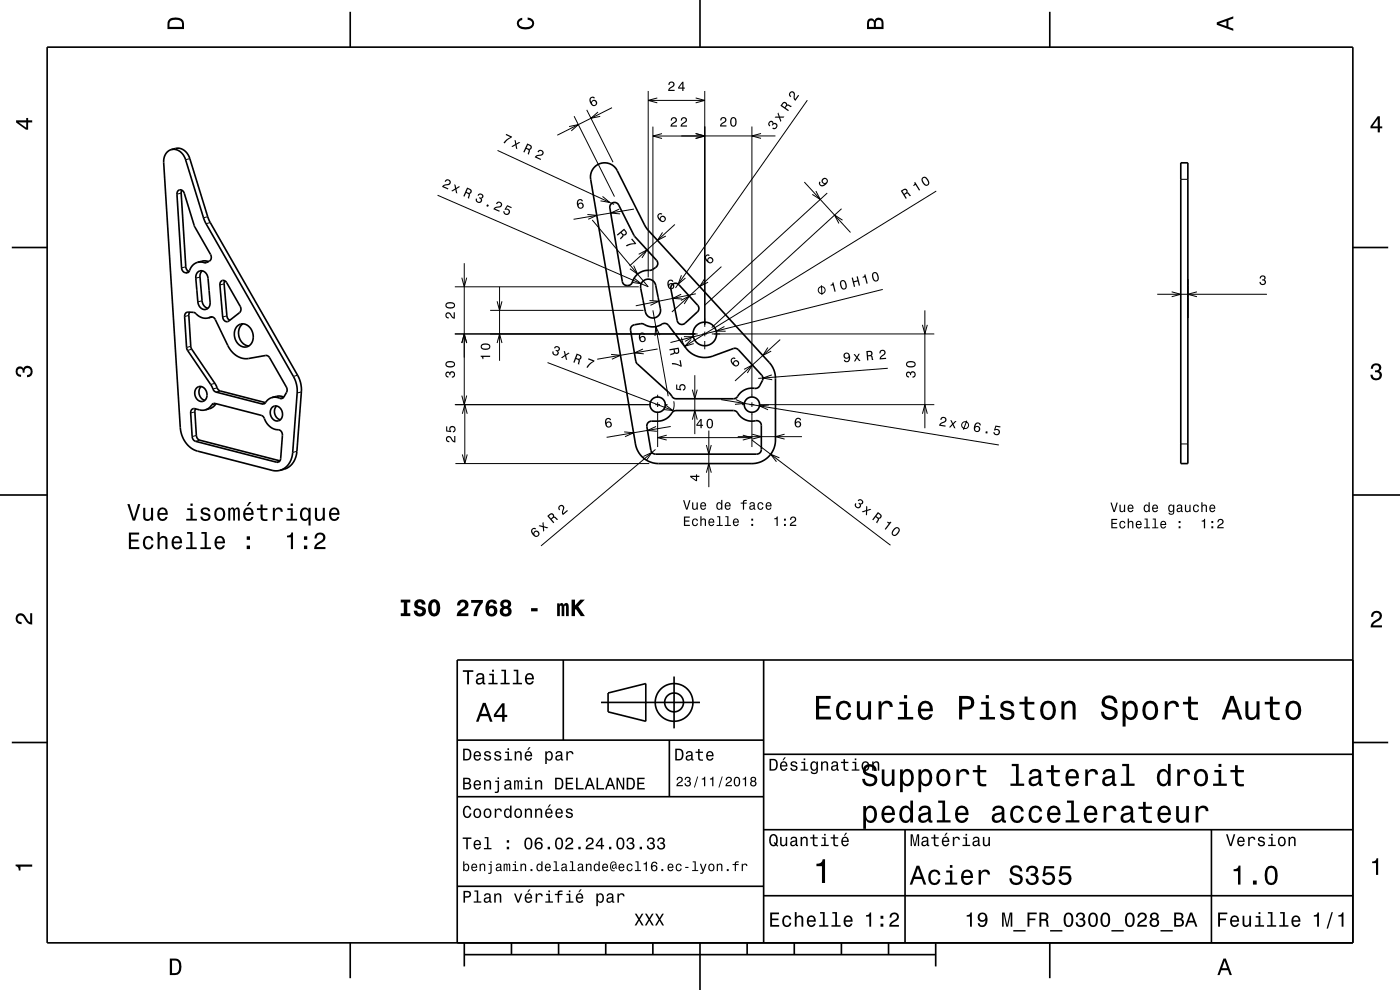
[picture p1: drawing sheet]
<svg xmlns="http://www.w3.org/2000/svg" width="297mm" height="210mm" viewBox="0 0 297 210" stroke-linecap="round" stroke-linejoin="round" font-family="sans-serif">
<g fill="none" stroke="#000" stroke-width=".21">
<path d="M137.5 19.3v39.5M149.5 19.3v50M40.3 33.6l-.9 .3M105.6 31.9l24.7 11.5M120.7 26.8l2-.4-1.5 1.4M121.8 24.6l8.6 17.1M124.5 23.3l5.5 11.1M126.9 23.8l-1.5 1.3 1.9-.4M129.8 22.8l-11.6 5.9M137.5 21.3h12M138.5 26.9v36.9M139.4 20.8l-1.9 .5 1.9 .5"/>
<path d="M140.4 28.3l-1.9 .6 1.9 .5M147.6 29.4l1.9-.6-1.9-.5 1.9 .6-1.9 .5M147.6 20.8l1.9 .5-1.9 .5M159.5 26.8v57.5M161.4 28.3l-1.9 .5 1.9 .6M164.5 28.8l-26 .1M170.6 38.6l9.8 10.7M171.3 21.3l-28 39.8M250.5 38h1.5M38.4 41l-.9 .2M39.4 56.6l-.9 .2M40 57.7l-.6 .2"/>
<path d="M40.1 57.6l-.8 .2M42.4 58.8l-.9 .2M44.1 46l-.9 .2M44.2 55.5l-.9 .2M44.6 47.2l-.9 .3M92.8 41.4l44.7 19.4-11.9-14.1M98 58.9l.5 1.9 .5-1.9M98.5 55.8v30M124.6 45.5l2 .2-1.8 .8M127.8 41.7l1.6 1.2-2-.3M131.4 44.4l-1.8 .8 2 .2M134.4 56.3l.9 1.9-1.7-1.2"/>
<path d="M134.5 58.9l1.5 1.3-2-.3M134.5 44.4l-12.8 2.1M135.5 53.9l1.8-.9-1.1 1.7M140.6 49.3l-1.1 1.7 1.8-.9M143.2 47.6l-9.6 8.8M144.6 58.4l-.7 1.9 1.5-1.3M149.5 59.1l-1.1 1.7 1.8-.9M153 56.6l-10.5 9.6M173.1 40.5l.9 1.8-1.7-1.1M175.5 41l-26.1 23.8M178.5 44.3l-27.5 25.2M178.7 46.7l-1.7-1.1 1 1.8"/>
<path d="M198.6 40.5l-53.3 33M40.1 66.9l-.9 .2M40.5 73.5l-.9 .2M40.7 74.1l-.9 .2M42.9 63.8l-.9 .2M44.9 67.2l-.3 .1M47.5 60.2l-.8 .3M48.1 67l-.9 .2M63.1 79.6l-.9 .2M96.5 70.8h51.5M96.5 60.8h39M98 72.8l.5-2 .5 2"/>
<path d="M104 65.8h32.5M105.5 63.9l.5 1.9 .5-1.9M105.5 72.8l.5-2 .5 2M106 60.8v15.7M116.2 76.9l26.6 10.2 .2-1-.1-1M129.6 75.2l2 .2-1.8 .8M136.4 74l-1.8 .9 2 .2M137.8 63.8l2 .1-1.8 .9M138.5 65.8l3.2 18.2M139.5 74l-12.8 2.2M140 71.1l-.9-1.8-.1 2M144.4 63.7l1.8-.9-1 1.7"/>
<path d="M144.5 62.4l-1.8 .9 2 .1M144.6 71.6l.3 1.2 .6 1.1M145.1 71.4h2l-1.8 1M146.6 72l-1.3 1.5 1.9-.6M147.4 79.6v12.5M147.6 62.3l-12.7 2.6M149 70.8h1M149.5 70.3v1M149.5 72.3v1.8M151 70.8h47.2M153.7 69.3l-1.8 .9 2 .1M157.8 78.4l1.8-1-1.1 1.7"/>
<path d="M162.9 73.7l-1.1 1.7 1.8-.9M163.7 79.5l-1.8 .7 1.9 .4M165.5 72l-9.6 8.8M174.3 60.5l.1 2.1M187.3 61.4l-45.1 11.3M188.3 78.1l-27.4 2.2M195.7 68.9l.5 1.9 .5-1.9M196.2 65.8v25M245.5 62.4h23.3M248.6 61.9l1.9 .5-1.9 .5M253.9 61.9l-1.9 .5 1.9 .5M41.3 87.4l-.9 .2"/>
<path d="M41.7 92.4l-.9 .2M42.4 93.4l-.9 .2M45.6 81.3l-.9 .3M45.8 85.6l-.9 .3M46.1 82.3l-.9 .2M46.7 82.9l-.9 .3M56.2 85.5l-.6 .2M59.3 97.9l-.6 .1M60.2 84.3l-.9 .2M63 95.7l-.9 .3M63.9 83.1l-.9 .3M96.5 85.8h41.5"/>
<path d="M96.6 98.3h41.1M98 83.9l.5 1.9 .5-1.9M98.1 87.8l.5-2 .5 2M98.1 96.4l.5 1.9 .5-1.9M98.6 85.8v12.5M132.4 91.6l2 .2-1.8 .8M136.5 96.8l1.8-.8-1.1 1.6M139 85.8h1M139.1 95.3l-24.3 20.5M139.2 90.5l-1.8 .8 2 .2M139.5 83.7v.6M139.5 85.3v1"/>
<path d="M139.5 87.3v7.5M139.5 92.8h20M141 85.8h.6M141.2 85.9l1.6 1.2-2-.2M141.4 92.3l-1.9 .5 1.9 .5M142.3 90.5l-13.6 2.3M146.9 82.7l.5 1.9 .5-1.9M146.9 89l.5-1.9 .5 1.9M149.9 94.4l.5 1.9 .5-1.9M150.4 91.3v12M153 84.8l58.9 9.6M156.1 84.8l1.8 .8-2 .2"/>
<path d="M156.5 92.6h13.6M157.4 85.8h.6M157.6 92.3l1.9 .5-1.9 .5M159 85.8h1M159.5 85.3v1M159.5 87.3v7.5M159.5 93.3l29.4 22.4M159.6 92.1l1.9 .5-1.9 .5M161 85.8h37.2M163.1 85.9l-2 .2 1.8 .8M165.3 97.1l-1.8-.7 1.2 1.5M166.4 92.1l-1.9 .5 1.9 .5"/>
<path d="M195.7 87.8l.5-2 .5 2M205.1 89.2l-.7 1.9M250.5 94.2h1.5M149.9 100.3l.5-2 .5 2"/>
<circle cx="174.3" cy="61.5" r=".73"/>
<circle cx="204.7" cy="90.2" r=".73"/>
</g>
<g fill="none" stroke="#000" stroke-width=".35">
<path d="M10 10h277v190h-277zM74.3 2.5v7.5M148.5 0v10M222.7 2.5v7.5M36.4 31.7a2.54 2.54 0 0 0-1.7 2.8l3.5 56.1a5.5 5.5 0 0 0 3.7 5.1l15.8 4.1 .8 .1 .9-.1M36.4 31.7a2.67 2.67 0 0 1 3 2.2l4.1 13.2 19.1 33.6 .4 1.2 .1 1.2-1 12.9a4 4 0 0 1-2.7 3.8M36.4 31.7l.8-.2a2.68 2.68 0 0 1 3.1 2.1l4.1 13.3 19.1 33.6 .4 1.2v1.2l-.9 12.8a4 4 0 0 1-2.7 3.8l-.9 .3M126.1 35.5a3 3 0 0 1 4.8 .7l6.4 12.4 25.9 28.3 .7 1 .4 .9 .2 1.2v13.3a5 5 0 0 1-5 5h-19.8a5 5 0 0 1-4.9-4.1l-9.5-56.2a2.99 2.99 0 0 1 .8-2.5zM250.5 34.5h1.5v63.8h-1.5zM2.5 52.5h7.5M37.8 40.5a.78 .78 0 0 1 .8-.2 .78 .78 0 0 1 .5 .7l2.2 7.1 3.4 5.9a1.13 1.13 0 0 1-.9 1.7l-.3 .1a2.56 2.56 0 0 0-3.4 1.9 .96 .96 0 0 1-1.1 0 .96 .96 0 0 1-.5-.9l-1-15.6zM38.6 40.3l-.2 .7 1 15.6 .3 .7 .4 .3"/>
<path d="M41.9 57.8a1.38 1.38 0 0 1 1.6-.1 1.38 1.38 0 0 1 .6 1.3l.5 5.1a1.27 1.27 0 0 1-1 1.6 1.27 1.27 0 0 1-1.5-1.2l-.6-5.7zM42.9 57.4l-.4 .6-.1 .7 .5 5.1a1.73 1.73 0 0 0 1.2 1.6M44.2 55.5l-1-.2-1.3 .3M46.9 59.7a.73 .73 0 0 1 1.2 .3l2.9 5 .1 .5-.3 .8-2.3 1.8a.87 .87 0 0 1-.9 0 .87 .87 0 0 1-.4-.9l-.5-6.7zM47.7 59.6l-.2 .6 .6 6.8 .2 .5 .4 .4M129.6 43.3a1 1 0 0 1 1.7 .2l3.2 6.4 4.8 5.3 .2 .4v.5a1.83 1.83 0 0 1-1.2 1.2 4 4 0 0 0-3.7 1.6l-.3 .5a1.18 1.18 0 0 1-1 1.2 1.18 1.18 0 0 1-1.3-.9l-2.6-15.6zM136.4 59.7a1.63 1.63 0 0 1 2.7 .8l1 5a1.63 1.63 0 0 1-1.3 1.9 1.63 1.63 0 0 1-1.9-1.2l-1-5.2 .1-.7zM287 52.5h7.5M40.2 66.2l-.1 .7 .4 6.8 5.3 7.9a1.81 1.81 0 0 0 .9 1.3l9.6 2.5M44.2 67.4a.96 .96 0 0 1 1.5 .4l2.6 5.5a4.3 4.3 0 0 0 4.5 2.7l3.5-.6 .6 .1 4 7.1a2.1 2.1 0 0 1-.7 1.6 .84 .84 0 0 1-1.2 .1h-1.3M44.2 67.4a3.2 3.2 0 0 1-3-1.1l-1.3-.1a.79 .79 0 0 0-.7 .9l.5 7.1 5.2 7.6a1.86 1.86 0 0 0 .9 1.4l9.8 2.5h.3l.4-.3M44.4 61.5v.1"/>
<path d="M45 67.2l-.8 .2M50.4 69.1a2.07 2.07 0 0 1 3.2 1.6 2.04 2.04 0 0 1-2.1 2.9 2.81 2.81 0 0 1-1.1-4.5zM51.5 68.7a2.71 2.71 0 0 0-.8 2.7 2.71 2.71 0 0 0 2.1 2M134 69.3l.6-.4 1.6-.3a4 4 0 0 0 4 .3 1.1 1.1 0 0 1 1.6 .1l3.7 4.9a5 5 0 0 0 5.7 1.6l4.4-1.6h.4l.5 .1 5.2 5.8 .1 .7-.7 1.4a1.23 1.23 0 0 1-1.5 .4 3.7 3.7 0 0 0-3.3 2l-.7 .3h-12.2a2.81 2.81 0 0 1-1.5-1.4l-7-6.4-1.1-6.8zM142.5 60.5l.6-.4 .7 .2 4.4 4.7 .1 .5-.2 .5-2.8 2.6a1 1 0 0 1-1.6-.6l-1.4-6.7zM40.7 86.9l.4-.2 1.3 .3a2.48 2.48 0 0 0 2.7-1.3l.5-.1 9.8 2.5a1.86 1.86 0 0 1 1 1.3 3.2 3.2 0 0 0 2.8 1.8l.6 .4 .1 .8-.4 5-.2 .4-.4 .3-17.5-4.5-.4-.3-.2-.7-.4-5.1zM41.5 86.7l-.2 .7 .4 5 .1 .4 .5 .5 17.1 4.5M41.7 82.3a1.45 1.45 0 0 1 1.7 0 1.45 1.45 0 0 1 .5 1.6 1.24 1.24 0 0 1-1.1 1.3 1.24 1.24 0 0 1-1.4-1.1 1.76 1.76 0 0 1 .3-1.8zM42.7 82a1.81 1.81 0 0 0 .8 2.9M45.8 85.6l-.8 .9-1.5 .5M45.8 85.6h.1M57.7 86.4a1.45 1.45 0 0 1 1.7 .1 1.45 1.45 0 0 1 .5 1.5 1.24 1.24 0 0 1-1.1 1.3 1.24 1.24 0 0 1-1.3-1.1 1.74 1.74 0 0 1 .2-1.8z"/>
<path d="M57.7 84.3l-.7 .4-.7 .7M58.7 86.1a1.81 1.81 0 0 0 .8 2.9M60.2 84.2l-1-.2-1.5 .3M137.5 89.6l.5-.2 1.5-.1a3.7 3.7 0 0 0 3.2-1.9l.7-.3h12.2a1.69 1.69 0 0 1 1.3 1.1 3.7 3.7 0 0 0 3.7 1l.5 .2 .4 .6v5.3l-.3 .8-.7 .2h-21.8l-.4-.3-.2-.5-.9-5 .1-.5zM0 105h10M287 105h10M119.5 140v17M162 140v60M287 140h-190v60M2.5 157.5h7.5M97 157h65M127.5 149h21"/>
<path d="M129 147l8-2v8l-8-2zM142 157v12M143 143.5v11M287 157.5h7.5M97 169h65M162 176h125M162 160h125M192 176v24M257 176v24M97 188h65M162 190h125M74.3 200v7.5"/>
<path d="M98.5 202.5h100M98.5 200v5M108.5 200v2.5M118.5 200v2.5M128.5 200v2.5M138.5 200v2.5M148.5 200v10M158.5 200v2.5M168.5 200v2.5M178.5 200v2.5M188.5 200v2.5M198.5 200v5"/>
<path d="M222.7 200v7.5"/>
<circle cx="149.5" cy="70.8" r="2.5"/>
<circle cx="139.5" cy="85.8" r="1.62"/>
<circle cx="159.5" cy="85.8" r="1.62"/>
<circle cx="143" cy="149" r="2"/>
<circle cx="143" cy="149" r="4"/>
</g>
<g fill="#000">
<path d="M36 4a2.18 2.18 0 0 0-.5 2.2h3.5v-1.2a1.43 1.43 0 0 0-1.7-1.3zM36.3 4.4a2.15 2.15 0 0 1 2.2 .3l.1 1h-2.6v-1z" fill-rule="evenodd"/>
<path d="M109.9 4.2l.9-.4v.4a.7 .7 0 0 0-.7 .5 .7 .7 0 0 0 .3 .8 1.7 1.7 0 0 0 2.5-.5 .9 .9 0 0 0-1-.8v-.5a1.24 1.24 0 0 1 1.4 1.1 1.24 1.24 0 0 1-1 1.4 2.22 2.22 0 0 1-2.5-.7l-.2-.5z" fill-rule="evenodd"/>
<path d="M142 17.5l-.2 .5h.2a.4 .4 0 0 1 .3-.5 .4 .4 0 0 1 .5 .3 .4 .4 0 0 1-.3 .5l-.1 .1a.94 .94 0 0 0-.7 .9h1.4v-.3h-1.1l.5-.4a.67 .67 0 0 0 .6-1 .67 .67 0 0 0-1.1-.1zM144.7 17.3l-.8 1.2v.3h.8v.5h.3v-.5h.3v-.2h-.3v-1.3zM144.7 17.7v.9h-.6z" fill-rule="evenodd"/>
<path d="M184.2 4.2l-.3 .7v1.3h3.5v-1.3a.98 .98 0 0 0-.7-1.1 .98 .98 0 0 0-1.2 .6 .84 .84 0 0 0-1.3-.2zM184.5 4.5a.54 .54 0 0 1 .6-.1 .54 .54 0 0 1 .3 .6v.7h-1zM185.9 4.4a.62 .62 0 0 1 .8-.1 .62 .62 0 0 1 .3 .6v.8h-1.2z" fill-rule="evenodd"/>
<path d="M258.1 4.7v.6l3.5 1.2v-.4l-1-.4v-1.4l1-.4v-.4zM258.6 5l1.6-.5v1z" fill-rule="evenodd"/>
<path d="M3.4 25.5v.5l2.1 1.5h.5v-1.5h.8v-.5h-.8v-.5h-.4v.5zM4 26h1.6v1.1z" fill-rule="evenodd"/>
<path d="M94.5 38.2l-.2 .3 .3 .1a.4 .4 0 0 1 .4-.3 .4 .4 0 0 1 .4 .4 .4 .4 0 0 1-.5 .4h-.2a.94 .94 0 0 0-.9 .5l1.2 .6 .1-.2-1-.5 .7-.2a.67 .67 0 0 0 .8-.8 .67 .67 0 0 0-1.1-.3zM96.4 39.1l.1 .9-.8 .5 .3 .1 .6-.4 .1 .7 .3 .2-.2-1 .8-.5-.3-.1-.5 .4-.2-.7z" fill-rule="evenodd"/>
<path d="M107.4 28.4l-.1 .2 1 .5-1.2 .8-.3 .4 .3 .1 .6-.7 .8-.5 .1-.2zM109.1 29.7l.2 .9-.8 .5 .2 .1 .7-.4 .1 .7 .2 .2-.1-1 .8-.5-.3-.1-.6 .4-.1-.7z" fill-rule="evenodd"/>
<path d="M111.9 30.4l-.9 1.8 .3 .2 .3-.8 .5 .3-.1 .8 .2 .1 .2-.8-.1-.2a.55 .55 0 0 0 .5-.5 .55 .55 0 0 0-.3-.6zM112 30.8l.3 .1a.34 .34 0 0 1 .2 .5 .34 .34 0 0 1-.5 .1l-.3-.1z" fill-rule="evenodd"/>
<path d="M114.2 31.9a.67 .67 0 0 1 1.1 .4 .67 .67 0 0 1-.9 .8l-.6 .2 1 .4-.1 .2-1.3-.5a1.58 1.58 0 0 1 1.5-.7 .4 .4 0 0 0 0-.6 .4 .4 0 0 0-.6 .2l-.3-.1z" fill-rule="evenodd"/>
<path d="M125.3 20.7a1.21 1.21 0 0 0 .7 1.8 .66 .66 0 0 0 .7-.5 .66 .66 0 0 0-.5-.8 .66 .66 0 0 0-.8 .4 .59 .59 0 0 1 .1-.8l.5 .1 .2-.1a.59 .59 0 0 0-.9-.1zM125.6 21.9a.43 .43 0 0 1 .8 0 .43 .43 0 0 1-.8 0z" fill-rule="evenodd"/>
<path d="M142.5 25l-.2 .6h.3a.4 .4 0 0 1 .2-.5 .4 .4 0 0 1 .5 .3 .4 .4 0 0 1-.3 .5l-.1 .1a.93 .93 0 0 0-.7 .9h1.4v-.3h-1.1l.5-.4a.67 .67 0 0 0 .6-1 .67 .67 0 0 0-1.1-.2zM144.6 25l-.2 .6h.3a.4 .4 0 0 1 .3-.5 .4 .4 0 0 1 .5 .3 .4 .4 0 0 1-.3 .5l-.2 .1a.94 .94 0 0 0-.6 .9h1.4v-.3h-1.1l.4-.4a.67 .67 0 0 0 .6-1 .67 .67 0 0 0-1.1-.2z" fill-rule="evenodd"/>
<path d="M153 25l-.2 .5h.2a.4 .4 0 0 1 .3-.4 .4 .4 0 0 1 .5 .3 .4 .4 0 0 1-.3 .4l-.1 .1a.94 .94 0 0 0-.7 .9h1.4v-.2h-1.1l.5-.5a.67 .67 0 0 0 .5-.9 .67 .67 0 0 0-1-.2zM155.1 25.1a1.16 1.16 0 0 0 .5 1.8 1.16 1.16 0 0 0 .5-1.8 .64 .64 0 0 0-1 0zM155.4 25.1h.2a.97 .97 0 0 1 0 1.6l-.2-.1-.2-.4v-.7z" fill-rule="evenodd"/>
<path d="M163.3 25.7a.64 .64 0 0 0 0 1.1l.1-.2a.35 .35 0 0 1-.2-.4 .35 .35 0 0 1 .4-.3 .35 .35 0 0 1 .3 .4l-.2 .2 .2 .2a.43 .43 0 0 1 .6-.3 .43 .43 0 0 1 .1 .7 .43 .43 0 0 1-.6 0l-.2 .2a.66 .66 0 0 0 1.1-.4 .66 .66 0 0 0-.8-.8 .49 .49 0 0 0-.3-.4 .49 .49 0 0 0-.5 0zM165.1 23.9l-.2 .2 .3 .6h-.7l-.2 .3h.9l.4 .9 .2-.3-.3-.6h.7l.2-.3h-1z" fill-rule="evenodd"/>
<path d="M166.1 21.7l-.5 .7 1.6 1.2 .2-.2-.7-.5 .1-.2 .4-.3 .6 .3 .2-.2-.8-.4-.2 .1-.1-.4-.4-.2zM166.2 22l.3-.1 .3 .3-.3 .5-.6-.3z" fill-rule="evenodd"/>
<path d="M167.7 19.5a.67 .67 0 0 1 .8 .1 .67 .67 0 0 1 .1 .8l.1 .6 .6-.9 .2 .2-.8 1.1a1.58 1.58 0 0 1-.3-1.5 .4 .4 0 0 0-.7-.1 .4 .4 0 0 0 .2 .6l-.2 .2a.66 .66 0 0 1 0-1.1z" fill-rule="evenodd"/>
<path d="M173.9 38.5a.7 .7 0 0 0 .2 1 .7 .7 0 0 0 1-.2 .81 .81 0 0 0 .5-.8 .81 .81 0 0 0-.6-.8 .66 .66 0 0 0-.7 .6 .66 .66 0 0 0 .6 .7 .59 .59 0 0 1-.8 .2l-.1-.3 .1-.2zM174.6 38.4a.42 .42 0 0 1 .8 0 .42 .42 0 0 1-.8 0z" fill-rule="evenodd"/>
<path d="M292.3 24.7l-1.6 2.1v.4h1.6v.9h.4v-.9h.5v-.4h-.5v-2.1zM292.3 25.2v1.6h-1.1z" fill-rule="evenodd"/>
<path d="M99.1 39.8l-.8 1.8 .2 .1 .4-.8 .2 .2 .3 .2-.2 .7 .3 .1 .2-.8-.1-.2a.55 .55 0 0 0 .5-.5 .55 .55 0 0 0-.4-.6zM99.2 40.1l.3 .1a.34 .34 0 0 1 .3 .5 .34 .34 0 0 1-.5 .1l-.3-.1z" fill-rule="evenodd"/>
<path d="M101.5 41.2l-.2 .2 .2 .1a.35 .35 0 0 1 .4-.3 .35 .35 0 0 1 .3 .3 .35 .35 0 0 1-.3 .4l-.2-.1-.1 .2a.43 .43 0 0 1 .4 .6 .43 .43 0 0 1-.6 .2 .43 .43 0 0 1-.2-.6l-.2-.1a.66 .66 0 0 0 .5 1 .66 .66 0 0 0 .6-1 .6 .6 0 0 0 .3-.9 .6 .6 0 0 0-.9 0zM103.3 43.3l-.1 .4 .3 .2 .2-.4zM105.4 42.9l-.2 .3 .3 .1a.4 .4 0 0 1 .4-.3 .4 .4 0 0 1 .3 .5 .4 .4 0 0 1-.4 .3h-.2a.92 .92 0 0 0-.9 .6l1.2 .5 .1-.2-1-.4 .6-.3a.67 .67 0 0 0 .9-.7 .67 .67 0 0 0-1.1-.4zM107.6 43.5l-.6 .9 .2 .1a.45 .45 0 0 1 .7 .2 .45 .45 0 0 1-.3 .6 .45 .45 0 0 1-.5-.4l-.3-.2a.69 .69 0 0 0 .6 .9 .69 .69 0 0 0 .8-.6 .69 .69 0 0 0-.8-.7l.3-.5 .8 .4 .1-.3z" fill-rule="evenodd"/>
<path d="M122.5 42.5a1.37 1.37 0 0 0 .5 1.8 .66 .66 0 0 0 .8-.4 .66 .66 0 0 0-.3-.8 .66 .66 0 0 0-.8 .2 .59 .59 0 0 1 .3-.8l.4 .2h.3a.64 .64 0 0 0-.5-.5 .64 .64 0 0 0-.7 .3zM122.7 43.6a.45 .45 0 0 1 .9 0 .45 .45 0 0 1-.9 0z" fill-rule="evenodd"/>
<path d="M130.9 49.8l.1 .2 .7-.6 .2 .3 .1 .4-.5 .5 .2 .2 .6-.7v-.2a.55 .55 0 0 0 .6-.2 .55 .55 0 0 0-.1-.7l-.4-.5zM131.9 49.3l.5-.4 .2 .2a.34 .34 0 0 1 0 .5 .34 .34 0 0 1-.5-.1z" fill-rule="evenodd"/>
<path d="M133.9 50.8l.2-.2 .9 1.1-.2 .1-1 .1-.8 .4-.2-.2 .4-.3 1.4-.2z" fill-rule="evenodd"/>
<path d="M139.7 45.4a1.08 1.08 0 0 0 .1 1.3 1.08 1.08 0 0 0 1.2 .2 .66 .66 0 0 0-.1-1.1 .66 .66 0 0 0-.9 .6 .58 .58 0 0 1-.2-.8l.5-.1 .2-.1a.57 .57 0 0 0-.8 0zM140.2 46.5a.43 .43 0 0 1 .8 0 .43 .43 0 0 1-.8 0z" fill-rule="evenodd"/>
<path d="M141.8 59.5a1.27 1.27 0 0 0 .4 1.9 .66 .66 0 0 0 .8-.4 .66 .66 0 0 0-.3-.8 .66 .66 0 0 0-.8 .2 .58 .58 0 0 1 .3-.9l.4 .3 .3-.1a.63 .63 0 0 0-1.1-.2zM141.9 60.7a.45 .45 0 0 1 .9 0 .45 .45 0 0 1-.9 0z" fill-rule="evenodd"/>
<path d="M149.7 54.1a1.08 1.08 0 0 0 .2 1.3 1.08 1.08 0 0 0 1.2 .3 .66 .66 0 0 0-.1-1.1 .66 .66 0 0 0-1 .6 .59 .59 0 0 1-.1-.9h.5l.2-.2a.57 .57 0 0 0-.9 0zM150.2 55.2a.45 .45 0 0 1 .9 0 .45 .45 0 0 1-.9 0z" fill-rule="evenodd"/>
<path d="M191.1 40.5l1 1.7 .3-.2-.5-.7 .6-.3 .5 .6 .3-.1-.6-.7h-.2a.55 .55 0 0 0-.2-.7 .55 .55 0 0 0-.6 0zM191.4 40.5l.3-.1a.34 .34 0 0 1 .5 .1 .34 .34 0 0 1-.1 .5l-.3 .1z" fill-rule="evenodd"/>
<path d="M194 38.7v.3l-.3 .3 .1 .2 .4-.3 .8 1.2 .2-.1-1.1-1.7zM195.6 37.8a1.4 1.4 0 0 0 1 1.6 .65 .65 0 0 0 .5-.9l-.5-.8a.66 .66 0 0 0-1 .1zM195.9 37.8a.98 .98 0 0 1 .8 1.3 .97 .97 0 0 1-.8-1.3z" fill-rule="evenodd"/>
<path d="M267.4 58.6a.58 .58 0 0 1 .9-.1 .58 .58 0 0 1 0 .9 .67 .67 0 0 1-.2 1.1 .67 .67 0 0 1-.9-.7h.3a.41 .41 0 0 0 .3 .5 .41 .41 0 0 0 .5-.5 .41 .41 0 0 0-.6-.3v-.2a.36 .36 0 0 0 .5-.3 .36 .36 0 0 0-.3-.4 .36 .36 0 0 0-.4 .3v.2h-.3z" fill-rule="evenodd"/>
<path d="M94.6 66.4a.68 .68 0 0 0-.1 .8 .68 .68 0 0 0 .7 .4v-.3a.4 .4 0 0 1-.5-.3 .4 .4 0 0 1 .3-.5 .4 .4 0 0 1 .5 .3l.1 .2a.94 .94 0 0 0 .9 .6v-1.4h-.3v1.1l-.8-1-.3-.1zM94.7 64.3a.65 .65 0 0 0-.2 .6 .65 .65 0 0 0 .6 .5 1.09 1.09 0 0 0 1.4-.6 1.16 1.16 0 0 0-1.8-.5zM94.8 64.6l.4-.2h.9a.36 .36 0 0 1 .2 .4 .36 .36 0 0 1-.2 .3h-1.2z" fill-rule="evenodd"/>
<path d="M102 75.5l.3 .7h.3v-.5h1.4v-.2zM102.2 73a.65 .65 0 0 0-.2 .7 .65 .65 0 0 0 .5 .5 1.09 1.09 0 0 0 1.5-.7 1.16 1.16 0 0 0-1.8-.5zM102.3 73.3l.4-.2 .9 .1a.37 .37 0 0 1 0 .7h-1.2l-.1-.2z" fill-rule="evenodd"/>
<path d="M117.7 73.6l-.2 .2 .3 .1a.35 .35 0 0 1 .3-.3 .35 .35 0 0 1 .4 .3 .35 .35 0 0 1-.3 .4l-.3-.1-.1 .2a.42 .42 0 0 1 .4 .6 .42 .42 0 0 1-.6 .2 .42 .42 0 0 1-.1-.6l-.3-.1a.66 .66 0 0 0 .6 1 .66 .66 0 0 0 .6-1 .6 .6 0 0 0 .2-1 .6 .6 0 0 0-.9 .1zM119.6 74.4l.2 .9-.8 .6 .3 .1 .6-.5 .1 .8 .3 .1-.2-1 .7-.5-.2-.1-.6 .4-.1-.7z" fill-rule="evenodd"/>
<path d="M122.3 75l-.7 1.9 .3 .1 .3-.8 .2 .1 .4 .2-.2 .7 .3 .1 .1-.8-.1-.2a.55 .55 0 0 0 .5-.5 .55 .55 0 0 0-.4-.6zM122.5 75.3l.3 .1a.34 .34 0 0 1 .3 .5 .34 .34 0 0 1-.5 .1l-.3-.1z" fill-rule="evenodd"/>
<path d="M124.8 76l1.3 .5-.1 .2-.7 .6-.6 .7-.3-.1 .3-.4 1.1-.9-1-.4z" fill-rule="evenodd"/>
<path d="M135.7 70.8a1.37 1.37 0 0 0 .4 1.8 .66 .66 0 0 0 .8-.4 .66 .66 0 0 0-.2-.8 .66 .66 0 0 0-.9 .2 .59 .59 0 0 1 .4-.8l.4 .2h.2a.64 .64 0 0 0-.5-.5 .64 .64 0 0 0-.6 .3zM135.9 71.9a.43 .43 0 0 1 .8 0 .43 .43 0 0 1-.8 0z" fill-rule="evenodd"/>
<path d="M142 74.1l.1 .2 .8-.1v.3v.4l-.7 .2v.3l.8-.3 .1-.2a.55 .55 0 0 0 .7 .1 .55 .55 0 0 0 .3-.6l-.1-.7zM143.1 74.2l.7-.2v.4a.34 .34 0 0 1-.2 .4 .34 .34 0 0 1-.4-.3z" fill-rule="evenodd"/>
<path d="M142.5 77l1 .1 .8 .4-.2-1.1h.3l.2 1.3-.2 .1-.9-.4-.9-.1z" fill-rule="evenodd"/>
<path d="M155.2 76a1.08 1.08 0 0 0 .1 1.3 1.08 1.08 0 0 0 1.3 .3 .66 .66 0 0 0-.1-1.1 .66 .66 0 0 0-1 .5 .59 .59 0 0 1-.1-.8h.5l.2-.2a.57 .57 0 0 0-.9 0zM155.7 77.1a.45 .45 0 0 1 .9 0 .45 .45 0 0 1-.9 0z" fill-rule="evenodd"/>
<path d="M176.6 59.9l-.1 .3-.3 .2v.2l.5-.1 .3 1.4 .3-.1-.5-1.9zM178.4 59.5a1.39 1.39 0 0 0 .5 1.9 .65 .65 0 0 0 .7-.7l-.2-.9a.66 .66 0 0 0-1-.3zM178.5 59.7l.2-.1a.98 .98 0 0 1 .4 1.6l-.4-.1-.1-.2-.2-.7z" fill-rule="evenodd"/>
<path d="M179.1 75a.66 .66 0 0 0 0 1 .66 .66 0 0 0 1-.1 .58 .58 0 0 1-.4 .7h-.3l-.1-.3h-.3a.7 .7 0 0 0 .9 .5 .7 .7 0 0 0 .5-.9 .81 .81 0 0 0-.3-.9 .81 .81 0 0 0-1 0zM179.2 75.4a.45 .45 0 0 1 .9 0 .45 .45 0 0 1-.9 0zM181.1 75.1l.5 .7-.4 .9h.3l.3-.7 .5 .6h.3l-.7-.8 .5-.8h-.3l-.3 .6-.4-.5z" fill-rule="evenodd"/>
<path d="M180.7 58.9l.5 2 .2-.1-.2-.9 .8-.2 .2 .9 .2-.1-.4-1.9-.3 .1 .2 .8-.8 .1-.2-.7zM183.4 58.2l-.1 .3-.3 .2v.2l.5-.1 .3 1.4 .3-.1-.5-1.9zM185.2 57.8a1.39 1.39 0 0 0 .5 1.9 .65 .65 0 0 0 .7-.7l-.2-.9a.67 .67 0 0 0-1-.3zM185.3 58l.2-.1a.98 .98 0 0 1 .4 1.6h-.2l-.3-.3-.2-.7z" fill-rule="evenodd"/>
<path d="M183.8 74.5l.2 2 .2-.1v-.8h.2l.4 .1 .2 .7h.3l-.2-.9-.2-.1a.55 .55 0 0 0 .2-.7 .55 .55 0 0 0-.6-.3zM184.1 74.7h.3a.34 .34 0 0 1 .4 .3 .34 .34 0 0 1-.4 .3l-.3 .1z" fill-rule="evenodd"/>
<path d="M186.7 74.4a.67 .67 0 0 1 1.1 .1 .67 .67 0 0 1-.5 1l-.4 .5 1.1-.1v.2l-1.4 .1a1.58 1.58 0 0 1 .9-1.2 .4 .4 0 0 0-.3-.6 .4 .4 0 0 0-.4 .5l-.2 .1z" fill-rule="evenodd"/>
<path d="M291.1 77.4a1.08 1.08 0 0 1 1.4-.2 1.08 1.08 0 0 1 .4 1.2l-.3 .3a1.06 1.06 0 0 1 .5 1.3 1.06 1.06 0 0 1-1.2 .7 1.1 1.1 0 0 1-1.2-1.2h.5a.71 .71 0 0 0 1 .8 .71 .71 0 0 0 .1-1.3h-.6v-.4a.61 .61 0 0 0 .8-.3 .61 .61 0 0 0-.2-.8 .61 .61 0 0 0-.9 .2l-.1 .5h-.5z" fill-rule="evenodd"/>
<path d="M3.6 78a.86 .86 0 0 1 1.4 .2 1.06 1.06 0 0 1 1.2-.6 1.06 1.06 0 0 1 .7 1.2 1.1 1.1 0 0 1-1.2 1.2v-.4a.71 .71 0 0 0 .8-1 .71 .71 0 0 0-1.3-.1v.6h-.4a.61 .61 0 0 0-.3-.8 .61 .61 0 0 0-.8 .2 .61 .61 0 0 0 .2 .8l.6 .2v.4a1.15 1.15 0 0 1-1.2-.6 1.15 1.15 0 0 1 .3-1.3z" fill-rule="evenodd"/>
<path d="M94.6 79l-.1 .2a.63 .63 0 0 0 .6 .9v-.3a.35 .35 0 0 1-.4-.2 .35 .35 0 0 1 .2-.4 .35 .35 0 0 1 .4 .1v.3h.3a.42 .42 0 0 1 .3-.6 .42 .42 0 0 1 .5 .5 .42 .42 0 0 1-.5 .4v.2a.66 .66 0 0 0 .6-.9 .66 .66 0 0 0-1.1-.1 .49 .49 0 0 0-.8-.1zM94.7 76.8a.65 .65 0 0 0-.2 .7 .65 .65 0 0 0 .6 .4 1.09 1.09 0 0 0 1.4-.6 1.16 1.16 0 0 0-1.8-.5zM94.8 77.1l.4-.2h.9a.36 .36 0 0 1 0 .7h-1.2z" fill-rule="evenodd"/>
<path d="M94.8 92.7a.69 .69 0 0 0-.2 .7 .69 .69 0 0 0 .7 .4v-.3a.4 .4 0 0 1-.5-.2 .4 .4 0 0 1 .3-.5 .4 .4 0 0 1 .5 .2l.1 .2a.93 .93 0 0 0 .9 .7v-1.4h-.2v1.1l-.9-1-.3-.1zM94.6 90.4v1.1l1.1 .2v-.3a.46 .46 0 0 1-.1-.7 .46 .46 0 0 1 .7 .1 .46 .46 0 0 1-.2 .7v.2a.69 .69 0 0 0 .6-.8 .69 .69 0 0 0-1-.5 .69 .69 0 0 0-.3 1l-.5-.1v-.9z" fill-rule="evenodd"/>
<path d="M128.5 88.9a1.38 1.38 0 0 0 .4 1.8 .66 .66 0 0 0 .9-.3 .66 .66 0 0 0-.3-.9 .66 .66 0 0 0-.9 .2 .59 .59 0 0 1 .4-.8l.4 .2h.2a.64 .64 0 0 0-.5-.5 .64 .64 0 0 0-.6 .3zM128.7 90.1a.43 .43 0 0 1 .8 0 .43 .43 0 0 1-.8 0z" fill-rule="evenodd"/>
<path d="M143.4 81.6h.3v.8l.5 .1a.69 .69 0 0 1 .3-1 .69 .69 0 0 1 1 .5 .69 .69 0 0 1-.6 .9v-.3a.46 .46 0 0 0 .2-.7 .46 .46 0 0 0-.7 0 .46 .46 0 0 0 .1 .7v.2l-1.1-.2z" fill-rule="evenodd"/>
<path d="M148.6 88.9l-.9 1.2v.2h.9v.5h.3v-.5h.2v-.2h-.2v-1.2zM148.6 89.2v.9h-.6zM150.1 89.1a1.15 1.15 0 0 0 .5 1.8 1.16 1.16 0 0 0 .5-1.8 .63 .63 0 0 0-1 0zM150.4 89.1h.2a.98 .98 0 0 1 0 1.5h-.2l-.2-.4v-.7z" fill-rule="evenodd"/>
<path d="M168.9 88.8a1.37 1.37 0 0 0 .1 1.8 .66 .66 0 0 0 .8-.2 .66 .66 0 0 0-.1-.9 .66 .66 0 0 0-.8 .1 .59 .59 0 0 1 .4-.8l.4 .4h.3a.64 .64 0 0 0-.5-.6 .64 .64 0 0 0-.6 .2zM168.8 90a.45 .45 0 0 1 .9 0 .45 .45 0 0 1-.9 0z" fill-rule="evenodd"/>
<path d="M192.3 79l-.1 .2a.63 .63 0 0 0 .7 .9v-.3a.35 .35 0 0 1-.5-.2 .35 .35 0 0 1 .2-.4 .35 .35 0 0 1 .4 .1l.1 .3h.2a.43 .43 0 0 1 .3-.6 .43 .43 0 0 1 .5 .5 .43 .43 0 0 1-.5 .4v.2a.66 .66 0 0 0 .7-.9 .66 .66 0 0 0-1.2-.1 .49 .49 0 0 0-.8-.1zM192.5 76.8a.65 .65 0 0 0-.3 .7 .65 .65 0 0 0 .6 .4 1.09 1.09 0 0 0 1.5-.6 1.16 1.16 0 0 0-1.8-.5zM192.5 77.1l.4-.2h.9a.36 .36 0 0 1 0 .7h-1.2l-.1-.1z" fill-rule="evenodd"/>
<path d="M199.7 88.5l-.2 .5 .2 .1a.4 .4 0 0 1 .4-.5 .4 .4 0 0 1 .4 .4 .4 .4 0 0 1-.3 .4l-.2 .1a.93 .93 0 0 0-.8 .8l1.4 .2v-.2l-1.1-.2 .6-.4a.67 .67 0 0 0 .7-.8 .67 .67 0 0 0-1.1-.4zM201.6 89.1l.4 .8-.7 .7 .3 .1 .5-.5 .3 .6 .3 .1-.4-.9 .6-.7h-.3l-.4 .5-.3-.6z" fill-rule="evenodd"/>
<path d="M206.9 89.8l-.1 .2a.98 .98 0 0 0-.2 1 .98 .98 0 0 0 .9 .6 .65 .65 0 0 0 .4-.9 .65 .65 0 0 0-1-.2 .59 .59 0 0 1 .6-.7l.3 .4 .3 .1a.65 .65 0 0 0-.4-.7 .65 .65 0 0 0-.8 .2zM206.8 91a.45 .45 0 0 1 .9 0 .45 .45 0 0 1-.9 0zM209.1 91.5v.4l.4 .1v-.5zM211.2 90.3l-.3 1h.2a.46 .46 0 0 1 .7 0 .46 .46 0 0 1-.1 .7 .46 .46 0 0 1-.7-.3l-.3-.1a.69 .69 0 0 0 .8 .8 .69 .69 0 0 0 .6-.9 .69 .69 0 0 0-.9-.4l.1-.6 .9 .2v-.3z" fill-rule="evenodd"/>
<path d="M27.3 113v3.5h2.3v-.5h-1.8v-1.1h1.6v-.5h-1.6v-1h1.7v-.4zM30.6 114.1a1.53 1.53 0 0 0 .9 2.5 1.07 1.07 0 0 0 1.1-1.1h-.5a.67 .67 0 0 1-.6 .7 .67 .67 0 0 1-.7-.6 1.11 1.11 0 0 1 .7-1.5 .6 .6 0 0 1 .6 .6h.5a1.09 1.09 0 0 0-.8-1 1.09 1.09 0 0 0-1.2 .4zM33.4 112.9v3.6h.5v-1.6a.63 .63 0 0 1 .5-.8 .63 .63 0 0 1 .7 .7v1.7h.4v-1.8a.88 .88 0 0 0-.6-1 .88 .88 0 0 0-1 .5v-1.3zM36.7 114.1a1.54 1.54 0 0 0 .8 2.5 1.05 1.05 0 0 0 1.1-.9h-.5l-.2 .3-.4 .2a.76 .76 0 0 1-.6-1h1.7a1.16 1.16 0 0 0-.5-1.3 1.16 1.16 0 0 0-1.4 .2zM37 114.3a.66 .66 0 0 1 .8-.2 .66 .66 0 0 1 .4 .8h-1.3zM39.7 112.9v.3h.7v2.9h-.9v.4h2.2v-.4h-.9v-3.2zM42.7 112.9v.3h.7v2.9h-.9v.4h2.3v-.4h-.9v-3.2zM45.8 114.1a1.54 1.54 0 0 0 .8 2.5 1.05 1.05 0 0 0 1.1-.9h-.4l-.3 .3-.3 .2a.76 .76 0 0 1-.7-1h1.7a1.16 1.16 0 0 0-.5-1.3 1.16 1.16 0 0 0-1.4 .2zM46.2 114.3a.66 .66 0 0 1 .7-.2 .66 .66 0 0 1 .4 .8h-1.3zM52.3 115.7v.8h.7v-.8zM52.3 113.8v.7h.7v-.7z" fill-rule="evenodd"/>
<path d="M27 106.9l1.1 3.5h.6l1.1-3.5h-.5l-.9 3-.9-3zM30.4 107.7v1.8a.89 .89 0 0 0 .6 1 .89 .89 0 0 0 1.1-.5v.4h.4v-2.7h-.5v1.6a.65 .65 0 0 1-.4 .8 .65 .65 0 0 1-.8-.3v-2.1zM33.7 108a1.54 1.54 0 0 0 .8 2.5 1.07 1.07 0 0 0 1-.8h-.4l-.2 .3-.4 .1a.76 .76 0 0 1-.7-.9h1.8a1.17 1.17 0 0 0-.5-1.4 1.17 1.17 0 0 0-1.4 .2zM34 108.2a.66 .66 0 0 1 .8-.1 .66 .66 0 0 1 .3 .7h-1.3zM39.7 107.8v.4h.7v1.9h-.9v.3h2.3v-.3h-.9v-2.3zM40.4 106.8v.5h.5v-.5zM42.8 107.9a.75 .75 0 0 0-.2 .8 .75 .75 0 0 0 .7 .5l.9 .3a.63 .63 0 0 1-.6 .7 .63 .63 0 0 1-.7-.6h-.4a1.07 1.07 0 0 0 1.2 .9 1.07 1.07 0 0 0 .9-1.2l-.4-.3-1.1-.4a.54 .54 0 0 1 .4-.7 .54 .54 0 0 1 .7 .5h.4a1.03 1.03 0 0 0-.7-.8 1.03 1.03 0 0 0-1.1 .3zM45.8 108a1.53 1.53 0 0 0 .8 2.5 1.48 1.48 0 0 0 1.2-1.4 1.48 1.48 0 0 0-1.2-1.5l-.5 .1zM46.1 108.3a.67 .67 0 0 1 .7-.3 .67 .67 0 0 1 .5 .6 1.11 1.11 0 0 1-.7 1.5 1.17 1.17 0 0 1-.5-1.8zM48.4 107.7v2.7h.4l.1-2.1 .2-.3h.2l.1 .3 .1 2.1h.3l.1-2.1 .3-.3 .2 .1 .1 .4v1.9h.4v-1.8a.69 .69 0 0 0-.5-1l-.6 .4-.2-.3-.3-.1-.5 .4v-.3zM52.8 106.5l-.5 .9h.3l.7-.9zM51.9 108a1.54 1.54 0 0 0 .8 2.5 1.07 1.07 0 0 0 1.1-.8h-.5l-.2 .3-.4 .1a.76 .76 0 0 1-.7-.9h1.8a1.16 1.16 0 0 0-.5-1.4 1.16 1.16 0 0 0-1.4 .2zM52.2 108.2a.66 .66 0 0 1 .8-.1 .66 .66 0 0 1 .3 .7h-1.3zM55.3 107v.8h-.8v.4h.8v1.8a1.05 1.05 0 0 0 1.4 .5v-.4a.68 .68 0 0 1-1-.3v-1.6h1v-.4h-1v-.8zM57.9 107.7v2.7h.4v-1.5a.66 .66 0 0 1 .4-.8 .66 .66 0 0 1 .8 .2l.1 .3h.4a.89 .89 0 0 0-.7-1 .89 .89 0 0 0-1 .6v-.5zM61 107.8v.4h.7v1.9h-.9v.3h2.2v-.3h-.9v-2.3zM61.7 106.8v.5h.4v-.5zM63.9 108a1.58 1.58 0 0 0 .8 2.5l.4-.1 .4-.4v1.5h.4v-3.8h-.4v.4l-.2-.2a.88 .88 0 0 0-1.4 .1zM64.3 108.3a.62 .62 0 0 1 .6-.3 .62 .62 0 0 1 .5 .6 1.12 1.12 0 0 1-.6 1.5 1.19 1.19 0 0 1-.5-1.8zM66.8 107.7v1.8a.89 .89 0 0 0 .6 1 .89 .89 0 0 0 1.1-.5v.4h.4v-2.7h-.4v1.6a.65 .65 0 0 1-.4 .8 .65 .65 0 0 1-.8-.3v-2.1zM70.1 108a1.55 1.55 0 0 0 .8 2.5 1.07 1.07 0 0 0 1.1-.8h-.5l-.2 .3-.4 .1a.76 .76 0 0 1-.7-.9h1.8a1.17 1.17 0 0 0-.5-1.4 1.17 1.17 0 0 0-1.4 .2zM70.4 108.2a.66 .66 0 0 1 .8-.1 .66 .66 0 0 1 .4 .7h-1.4z" fill-rule="evenodd"/>
<path d="M60.9 113.6v.4h.8v2.5h.5v-3.6h-.4a.77 .77 0 0 1-.9 .7zM64.5 115.7v.8h.7v-.8zM64.5 113.8v.7h.7v-.7zM67 113.3l-.3 .9h.5a.71 .71 0 0 1 .5-.8 .71 .71 0 0 1 .8 .5 .71 .71 0 0 1-.5 .8 1.8 1.8 0 0 0-1.4 1.8h2.4v-.5h-1.9a2.23 2.23 0 0 1 1.5-1.1 1.13 1.13 0 0 0 .1-1.7 1.13 1.13 0 0 0-1.7 .1z" fill-rule="evenodd"/>
<path d="M112.9 112.1a1.08 1.08 0 0 0 .1 1.3 1.08 1.08 0 0 0 1.2 .3 .66 .66 0 0 0-.1-1.1 .66 .66 0 0 0-.9 .6 .55 .55 0 0 1 0-1l.3 .1 .2-.2a.57 .57 0 0 0-.8 0zM113.3 113.3a.45 .45 0 0 1 .9 0 .45 .45 0 0 1-.9 0zM114.3 111.6l.8 .2 .1 1 .3-.2-.1-.7 .7 .2 .2-.2-.9-.3-.1-.9-.2 .2v.7l-.6-.2z" fill-rule="evenodd"/>
<path d="M116.1 109.5l1.3 1.5 .2-.2-.6-.6 .2-.2 .4-.2 .6 .5 .2-.2-.7-.5h-.2a.55 .55 0 0 0-.2-.7 .55 .55 0 0 0-.7 .1zM116.5 109.5l.2-.2a.34 .34 0 0 1 .5 0 .34 .34 0 0 1-.1 .5l-.2 .2z" fill-rule="evenodd"/>
<path d="M118.7 107.3a.66 .66 0 0 1 .9 0 .66 .66 0 0 1 0 .9l-.1 .7 .8-.7 .2 .2-1.1 .9a1.58 1.58 0 0 1 .1-1.6 .4 .4 0 0 0-.6-.3 .4 .4 0 0 0-.1 .7l-.2 .1a.63 .63 0 0 1 .1-.9z" fill-rule="evenodd"/>
<path d="M145.1 109.6v2h1.3v-.3h-1v-.7h.9v-.2h-.9v-.6h.9v-.2zM147 110.2a.83 .83 0 0 0-.2 .9 .83 .83 0 0 0 .9 .5l.4-.6h-.3l-.2 .4a.58 .58 0 0 1-.6-.6 .58 .58 0 0 1 .6-.6l.2 .3h.3a.63 .63 0 0 0-.5-.5 .63 .63 0 0 0-.6 .2zM148.6 109.5v2.1h.2v-1.1l.4-.3 .3 .2v1.2h.3v-1.1a.5 .5 0 0 0-.4-.5 .5 .5 0 0 0-.6 .2v-.7zM150.4 110.2a.83 .83 0 0 0-.1 .9 .83 .83 0 0 0 .8 .5l.4-.5-.7 .3-.3-.5h1v-.2a.64 .64 0 0 0-.3-.7 .64 .64 0 0 0-.8 .2zM150.6 110.3l.5-.1 .2 .5h-.8zM152.1 109.5v.2h.4v1.7h-.5v.2h1.3v-.2h-.5v-1.9zM153.9 109.5v.2h.4v1.7h-.5v.2h1.2v-.2h-.5v-1.9zM155.6 110.2a.83 .83 0 0 0-.1 .9 .83 .83 0 0 0 .8 .5l.4-.5-.7 .3-.3-.5h1v-.2a.64 .64 0 0 0-.3-.7 .64 .64 0 0 0-.8 .2zM155.8 110.3l.5-.1 .2 .5h-.8zM159.4 111.1v.5h.4v-.5zM159.4 110v.4h.4v-.4z" fill-rule="evenodd"/>
<path d="M144.9 106.1l.7 2h.2l.7-2h-.3l-.5 1.7-.5-1.7zM146.8 106.6v1a.51 .51 0 0 0 .4 .5 .51 .51 0 0 0 .6-.2v.2h.2v-1.5h-.2l-.1 1.1-.3 .2-.3-.2v-1.1zM148.7 106.7a.83 .83 0 0 0-.1 1 .83 .83 0 0 0 .8 .4l.4-.4-.8 .2-.2-.5h1v-.1a.64 .64 0 0 0-.3-.7 .64 .64 0 0 0-.8 .1zM148.9 106.9l.4-.1 .2 .4h-.7zM152.1 106.7a.85 .85 0 0 0-.1 .9 .85 .85 0 0 0 .7 .5l.3-.2v.2h.2v-2.1h-.2v.8l-.5-.3zM152.3 106.9l.1-.1a.56 .56 0 0 1 .6 .5 .56 .56 0 0 1-.6 .6l-.2-.3zM153.9 106.7a.83 .83 0 0 0-.1 1 .83 .83 0 0 0 .8 .4l.4-.4-.8 .2-.2-.5h1v-.1a.64 .64 0 0 0-.3-.7 .64 .64 0 0 0-.8 .1zM154.1 106.9l.4-.1 .2 .4h-.7zM157.1 106.6v.2h.5v1.3h.3v-1.3h.5v-.2h-.5v-.3h.5v-.2l-.2-.1a.46 .46 0 0 0-.6 .6zM159.1 106.6l-.1 .4h.2a.31 .31 0 0 1 .4-.3 .31 .31 0 0 1 .2 .5h-.1a.52 .52 0 0 0-.7 .3 .52 .52 0 0 0 .4 .7l.5-.3 .1 .2h.3l-.2-.2v-.9a.58 .58 0 0 0-1-.4zM159.2 107.5l.7-.2v.3a.34 .34 0 0 1-.4 .4 .34 .34 0 0 1-.3-.4zM160.8 106.7a.83 .83 0 0 0-.1 1 .83 .83 0 0 0 .9 .4l.4-.5h-.3l-.2 .3a.58 .58 0 0 1-.6-.6 .58 .58 0 0 1 .6-.5l.2 .3h.2a.62 .62 0 0 0-.4-.6 .62 .62 0 0 0-.7 .2zM162.6 106.7a.83 .83 0 0 0-.2 1 .83 .83 0 0 0 .9 .4l.4-.4-.8 .2-.2-.5h1v-.1a.64 .64 0 0 0-.3-.7 .64 .64 0 0 0-.8 .1zM162.8 106.9l.4-.1 .2 .4h-.7z" fill-rule="evenodd"/>
<path d="M146.4 100.9v.3l1.2 .9h.3v-.9h.5v-.3h-.5v-.3h-.3v.3zM146.7 101.2h.9v.6z" fill-rule="evenodd"/>
<path d="M164.3 109.9v.2h.4v1.5h.3v-2zM166.3 111.1v.5h.4v-.5zM166.3 110v.4h.4v-.4zM167.8 109.7l-.2 .6h.3a.4 .4 0 0 1 .3-.5 .4 .4 0 0 1 .4 .3 .4 .4 0 0 1-.2 .5l-.2 .1a.94 .94 0 0 0-.7 .9h1.4v-.3h-1.1l.5-.4a.67 .67 0 0 0 .6-1 .67 .67 0 0 0-1.1-.2z" fill-rule="evenodd"/>
<path d="M182 106.1l.1 .2a.35 .35 0 0 1 .5-.2 .35 .35 0 0 1 .2 .4 .35 .35 0 0 1-.3 .3l-.3-.2-.1 .2a.42 .42 0 0 1 .2 .6 .42 .42 0 0 1-.6 .1 .42 .42 0 0 1 0-.6l-.2-.2a.66 .66 0 0 0 .3 1.1 .66 .66 0 0 0 .8-.8 .6 .6 0 0 0 .4-.9 .6 .6 0 0 0-1 0zM183.8 107.3l-.1 .9-.9 .3 .2 .2 .7-.2v.7l.2 .2 .1-1 .8-.3-.2-.2-.6 .3v-.7z" fill-rule="evenodd"/>
<path d="M186.2 108.6l-1.2 1.6 .3 .2 .5-.7 .2 .2 .2 .3-.3 .6 .2 .2 .4-.8-.1-.2a.55 .55 0 0 0 .6-.3 .55 .55 0 0 0-.2-.7zM186.3 109l.3 .2a.34 .34 0 0 1 .1 .5 .34 .34 0 0 1-.5 0l-.3-.2z" fill-rule="evenodd"/>
<path d="M188.3 110.6l-.1 .2 .3 .3-.8 1.1 .2 .2 1.2-1.6zM189.8 112a1.09 1.09 0 0 0-.4 1.6 1.16 1.16 0 0 0 1.5-1.1 .65 .65 0 0 0-.4-.7 .65 .65 0 0 0-.7 .2zM189.9 112.2l.2-.1a.36 .36 0 0 1 .4 0 .36 .36 0 0 1 .1 .4l-.7 .9a.36 .36 0 0 1-.5-.4z" fill-rule="evenodd"/>
<path d="M235.8 110.1v2h1.2v-.3h-1v-.7h.9v-.2h-.9v-.6h1v-.2zM237.6 110.7a.83 .83 0 0 0-.1 .9 .83 .83 0 0 0 .9 .5l.3-.6h-.2l-.2 .4a.58 .58 0 0 1-.6-.6 .58 .58 0 0 1 .6-.6l.2 .3h.2a.63 .63 0 0 0-.4-.5 .63 .63 0 0 0-.7 .2zM239.2 110v2.1h.3v-1.1l.4-.3 .3 .2v1.2h.2v-1a.5 .5 0 0 0-.3-.6 .5 .5 0 0 0-.6 .2v-.7zM241.1 110.7a.83 .83 0 0 0-.1 .9 .83 .83 0 0 0 .8 .5l.4-.5-.8 .3-.2-.5h1v-.2a.64 .64 0 0 0-.3-.7 .64 .64 0 0 0-.8 .2zM241.3 110.8l.4-.1 .2 .5h-.7zM242.8 110v.2h.4v1.7h-.5v.2h1.3v-.2h-.5v-1.9zM244.5 110v.2h.4v1.7h-.5v.2h1.3v-.2h-.5v-1.9zM246.3 110.7a.83 .83 0 0 0-.1 .9 .83 .83 0 0 0 .8 .5l.4-.5-.8 .3-.2-.5h1v-.2a.64 .64 0 0 0-.3-.7 .64 .64 0 0 0-.8 .2zM246.5 110.8l.4-.1 .2 .5h-.7zM250 111.6v.5h.4v-.5zM250 110.5v.4h.4v-.4z" fill-rule="evenodd"/>
<path d="M235.6 106.6l.6 2h.3l.6-2h-.2l-.5 1.7-.6-1.7zM237.5 107.1v1a.51 .51 0 0 0 .3 .5 .51 .51 0 0 0 .7-.2v.2h.2v-1.5h-.3v1.1l-.4 .2-.2-.2-.1-1.1zM239.4 107.2a.83 .83 0 0 0-.2 1 .83 .83 0 0 0 .8 .4l.4-.4h-.2a.39 .39 0 0 1-.5 .2 .39 .39 0 0 1-.2-.5h1v-.1a.64 .64 0 0 0-.4-.7 .64 .64 0 0 0-.7 .1zM239.6 107.4l.4-.1 .2 .4h-.7zM242.8 107.2a.85 .85 0 0 0-.2 .9 .85 .85 0 0 0 .7 .5l.4-.2v.2h.2v-2.1h-.2v.8l-.5-.3zM243 107.4l.1-.1a.56 .56 0 0 1 .6 .5 .56 .56 0 0 1-.6 .6l-.2-.3zM244.6 107.2a.83 .83 0 0 0-.2 1 .83 .83 0 0 0 .9 .4l.3-.4h-.2a.39 .39 0 0 1-.5 .2 .39 .39 0 0 1-.2-.5h1v-.1a.64 .64 0 0 0-.4-.7 .64 .64 0 0 0-.7 .1zM244.8 107.4l.4-.1 .2 .4h-.7zM248 107.2a.85 .85 0 0 0-.2 .9 .85 .85 0 0 0 .8 .5l.3-.2a.42 .42 0 0 1-.2 .5 .42 .42 0 0 1-.6-.1h-.2a.63 .63 0 0 0 .7 .4 .63 .63 0 0 0 .5-.7v-1.4h-.2v.2l-.5-.3zM248.2 107.4l.1-.1a.56 .56 0 0 1 .6 .5 .56 .56 0 0 1-.6 .6l-.2-.3zM249.8 107.1l-.1 .4h.2a.32 .32 0 0 1 .4-.3 .32 .32 0 0 1 .2 .5 .61 .61 0 0 0-.7 .1 .61 .61 0 0 0-.1 .7 .6 .6 0 0 0 .9-.1v.2h.3l-.1-.2v-.9a.58 .58 0 0 0-.4-.5 .58 .58 0 0 0-.6 .1zM249.9 108l.6-.2v.3a.34 .34 0 0 1-.3 .4 .34 .34 0 0 1-.3-.4zM251.4 107.1v1a.51 .51 0 0 0 .3 .5 .51 .51 0 0 0 .6-.2v.2h.3v-1.5h-.3v1.1l-.4 .2-.3-.2v-1.1zM253.2 107.2a.83 .83 0 0 0-.1 1 .83 .83 0 0 0 .9 .4l.4-.5h-.3l-.2 .3a.58 .58 0 0 1-.6-.6 .58 .58 0 0 1 .6-.5l.2 .3h.3a.63 .63 0 0 0-.5-.6 .63 .63 0 0 0-.7 .2zM254.9 106.5v2.1h.2v-1.1l.4-.3 .3 .3v1.1h.2v-1a.5 .5 0 0 0-.3-.6 .5 .5 0 0 0-.6 .3v-.8zM256.7 107.2a.83 .83 0 0 0-.1 1 .83 .83 0 0 0 .8 .4l.4-.4h-.3a.39 .39 0 0 1-.5 .2 .39 .39 0 0 1-.2-.5h1v-.1a.64 .64 0 0 0-.3-.7 .64 .64 0 0 0-.8 .1zM256.9 107.4l.4-.1 .3 .4h-.8z" fill-rule="evenodd"/>
<path d="M254.9 110.4v.2h.5v1.5h.3v-2zM257 111.6v.5h.4v-.5zM257 110.5v.4h.4v-.4zM258.4 110.2l-.1 .6h.2a.4 .4 0 0 1 .3-.5 .4 .4 0 0 1 .5 .3 .4 .4 0 0 1-.3 .5l-.1 .1a.93 .93 0 0 0-.7 .9h1.4v-.3h-1.1l.5-.4a.67 .67 0 0 0 .5-1 .67 .67 0 0 0-1.1-.2z" fill-rule="evenodd"/>
<path d="M3.6 130.4a1.22 1.22 0 0 1 2 .7l.4 .6 .4 .3v-1.9h.4v2.4a1.8 1.8 0 0 1-1.7-1.4 .71 .71 0 0 0-.9-.5 .71 .71 0 0 0-.5 .8 .71 .71 0 0 0 .9 .5v.5a1.18 1.18 0 0 1-1.2-.7 1.18 1.18 0 0 1 .2-1.3z" fill-rule="evenodd"/>
<path d="M85 127.2v.6h.7v2.3h-.7v.6h2v-.6h-.6v-2.3h.6v-.6zM88.2 127.4a1.08 1.08 0 0 0-.2 1.3 1.08 1.08 0 0 0 1.1 .5l.3 .1a.52 .52 0 0 1-.3 .9 .52 .52 0 0 1-.6-.7h-.7a1.29 1.29 0 0 0 1.4 1.3 1.29 1.29 0 0 0 1.1-1.6 2.05 2.05 0 0 0-1.5-.7l-.2-.3 .1-.3 .4-.1 .3 .1 .1 .3h.8a1.24 1.24 0 0 0-.8-1 1.24 1.24 0 0 0-1.3 .2zM91.2 127.6a2.53 2.53 0 0 0 .4 3.1 1.21 1.21 0 0 0 1.7-1 1.93 1.93 0 0 0-.9-2.6l-.8 .1zM91.9 127.8l.2-.1a1.64 1.64 0 0 1 .3 2.4h-.5a2.18 2.18 0 0 1 0-2.3zM97.3 127.5l-.4 .9h.7a.56 .56 0 0 1 .8-.6 .56 .56 0 0 1 0 1l-.3 .2a2.05 2.05 0 0 0-1.2 1.7h2.5v-.6h-1.6l.8-.6a1.22 1.22 0 0 0 .6-1.9 1.22 1.22 0 0 0-1.9-.1zM99.9 127.3v.6h1.8a4.8 4.8 0 0 0-1.3 2.8h.8a4.6 4.6 0 0 1 1.2-2.9v-.5zM103.5 127.4a2.35 2.35 0 0 0 .2 3.3 1.19 1.19 0 0 0 1.8-1 1.19 1.19 0 0 0-1.8-1 .74 .74 0 0 1 .6-1l.3 .1 .1 .3h.7a1.13 1.13 0 0 0-1.9-.7zM103.6 129.6a.6 .6 0 0 1 1.2 0 .6 .6 0 0 1-1.2 0zM106.4 127.4a.87 .87 0 0 0 .1 1.4 1.06 1.06 0 0 0-.4 1.3 1.06 1.06 0 0 0 1.2 .7 1.06 1.06 0 0 0 1.2-.7 1.06 1.06 0 0 0-.5-1.3 .94 .94 0 0 0 .4-1.1 .94 .94 0 0 0-1.1-.5zM106.7 129.7a.56 .56 0 0 1 1.1 0 .56 .56 0 0 1-1.1 0zM106.8 128.2a.5 .5 0 0 1 1 0 .5 .5 0 0 1-1 0zM112.7 129v.7h1.3v-.7zM118.2 128v2.7h.6v-2l.2-.2 .1 .2v2h.6v-2l.2-.2 .2 .2v2h.6l-.1-2.6-.5-.2-.5 .4-.2-.3-.3-.1-.4 .4v-.3zM121.3 127.2v3.5h.7v-1.3l.2-.2 1 1.5h.9l-1.4-2 1.4-1.5h-1l-1.1 1.2v-1.2z" fill-rule="evenodd"/>
<path d="M291.2 129.9a1.18 1.18 0 0 1 1.9 .3 1.18 1.18 0 0 1-1 1.7l-.5 .3-.3 .5h1.9v.4h-2.4a1.8 1.8 0 0 1 1.4-1.8 .71 .71 0 0 0 .5-.8 .71 .71 0 0 0-.9-.5 .71 .71 0 0 0-.5 .8h-.4z" fill-rule="evenodd"/>
<path d="M98.2 158.8v2.5h.9a1.37 1.37 0 0 0 .7-2.2 1.56 1.56 0 0 0-1.6-.3zM98.6 159.1a.98 .98 0 0 1 1.1 .7 .98 .98 0 0 1-.6 1.2h-.5zM100.7 159.6a1.04 1.04 0 0 0-.2 1.2 1.04 1.04 0 0 0 1 .5l.5-.5h-.3l-.4 .3a.54 .54 0 0 1-.5-.7h1.3a.83 .83 0 0 0-.4-.9 .83 .83 0 0 0-1 .1zM100.9 159.7l.2-.1a.47 .47 0 0 1 .5 .1 .47 .47 0 0 1 .1 .5h-.9zM102.9 159.5l-.2 .1a.69 .69 0 0 0 .9 .9l.2 .1a.43 .43 0 0 1-.4 .5 .43 .43 0 0 1-.4-.4h-.3a.74 .74 0 0 0 .9 .7 .74 .74 0 0 0 .5-1l-1-.4a.38 .38 0 0 1 .3-.5 .38 .38 0 0 1 .4 .4h.3a.78 .78 0 0 0-1.2-.4zM105.1 159.5l-.2 .1a.69 .69 0 0 0 .9 .9l.2 .1a.43 .43 0 0 1-.4 .5 .43 .43 0 0 1-.5-.4h-.3a.74 .74 0 0 0 .9 .7 .74 .74 0 0 0 .5-1l-.9-.4a.38 .38 0 0 1 .3-.5 .38 .38 0 0 1 .4 .4h.3a.77 .77 0 0 0-1.2-.4zM107.2 159.4v.3h.5v1.3h-.7v.3h1.6v-.3h-.6v-1.6zM107.7 158.7v.4h.3v-.4zM109.2 159.4v1.9h.3v-1.1a.45 .45 0 0 1 .4-.6 .45 .45 0 0 1 .5 .5v1.2h.3v-1.3a.63 .63 0 0 0-.5-.7 .63 .63 0 0 0-.7 .4v-.3zM112.2 158.5l-.4 .6h.3l.5-.6zM111.5 159.6a1.04 1.04 0 0 0-.2 1.2 1.04 1.04 0 0 0 1.1 .5l.5-.5h-.3l-.5 .3a.54 .54 0 0 1-.5-.7h1.3a.83 .83 0 0 0-.4-.9 .83 .83 0 0 0-1 .1zM111.8 159.7l.1-.1a.48 .48 0 0 1 .5 .1 .48 .48 0 0 1 .2 .5h-1zM115.7 159.4v2.7h.3v-1.1a.66 .66 0 0 0 .7 .4 .66 .66 0 0 0 .5-.6 .91 .91 0 0 0 0-1.1 .91 .91 0 0 0-1-.3l-.2 .3v-.3zM116.1 159.8a.45 .45 0 0 1 .5-.2 .45 .45 0 0 1 .3 .4 .65 .65 0 0 1 .1 .8 .65 .65 0 0 1-.7 .2 .98 .98 0 0 1-.2-1.2zM118.1 159.5l-.2 .4h.3a.39 .39 0 0 1 .4-.3 .39 .39 0 0 1 .3 .5h-.1a.65 .65 0 0 0-1 .4 .65 .65 0 0 0 .6 .9l.6-.3 .1 .2h.4v-.2l-.2-.1v-1.1a.72 .72 0 0 0-.5-.6 .72 .72 0 0 0-.7 .2zM118.2 160.6l.8-.3a.55 .55 0 0 1-.2 .7 .55 .55 0 0 1-.6 0zM120.1 159.4v1.9h.4v-1.1a.47 .47 0 0 1 .2-.6 .47 .47 0 0 1 .6 .2v.2h.4a.64 .64 0 0 0-.5-.7 .64 .64 0 0 0-.8 .4v-.3z" fill-rule="evenodd"/>
<path d="M98.2 142.2v.3h.9v2.7h.4v-2.7h.9v-.3zM101.3 143l-.3 .5h.4a.47 .47 0 0 1 .5-.4 .47 .47 0 0 1 .4 .6l-.2 .1a.84 .84 0 0 0-1 .2 .84 .84 0 0 0 0 1.1 .9 .9 0 0 0 1.3-.2l.1 .2 .5 .1v-.3l-.3-.1v-1.3a.87 .87 0 0 0-1.4-.5zM101.4 144.3l.9-.3a.66 .66 0 0 1-.1 .7 .66 .66 0 0 1-.8 .1zM103.8 142.9v.3h.6v1.6h-.8v.4h2v-.4h-.8v-1.9zM104.4 142.1v.4h.4v-.4zM106.4 142.1v.3h.6v2.4h-.8v.4h1.9v-.4h-.7v-2.7zM109 142.1v.3h.6v2.4h-.8v.4h1.9v-.4h-.7v-2.7zM111.6 143.1a1.32 1.32 0 0 0 .7 2.1 .9 .9 0 0 0 .9-.7h-.3l-.2 .3-.4 .1a.65 .65 0 0 1-.6-.8h1.6a1 1 0 0 0-.4-1.2 1 1 0 0 0-1.3 .2zM111.9 143.3a.57 .57 0 0 1 .7-.1 .57 .57 0 0 1 .3 .6h-1.2z" fill-rule="evenodd"/>
<path d="M102.4 149.1l-1.4 4h.5l.4-1.2h1.6l.4 1.2h.6l-1.5-4zM102.7 149.7l.7 1.7h-1.3zM106.5 149.2l-1.7 2.4v.5h1.7v1h.5v-1h.6v-.5h-.6v-2.4zM106.5 149.9v1.7h-1.3z" fill-rule="evenodd"/>
<path d="M143.2 158.8v2.5h.9a1.37 1.37 0 0 0 .7-2.2 1.56 1.56 0 0 0-1.6-.3zM143.6 159.1a.98 .98 0 0 1 1.1 .7 .98 .98 0 0 1-.6 1.2h-.5zM145.7 159.5l-.2 .4h.3a.39 .39 0 0 1 .5-.3 .39 .39 0 0 1 .3 .5h-.2a.65 .65 0 0 0-.9 .4 .65 .65 0 0 0 .5 .9l.7-.3v.2h.4v-.2l-.1-.1-.1-1.1a.73 .73 0 0 0-.4-.6 .73 .73 0 0 0-.8 .2zM145.8 160.6l.8-.3a.55 .55 0 0 1-.1 .7 .55 .55 0 0 1-.7 0zM148.1 158.9v.5h-.5v.3h.5v1.3a.75 .75 0 0 0 1 .4v-.3a.48 .48 0 0 1-.7-.3v-1.1h.7v-.3h-.7v-.5zM150 159.6a1.04 1.04 0 0 0-.2 1.2 1.04 1.04 0 0 0 1.1 .5l.5-.5h-.4l-.4 .3a.54 .54 0 0 1-.5-.7h1.3a.83 .83 0 0 0-.4-.9 .83 .83 0 0 0-1 .1zM150.3 159.7l.1-.1a.48 .48 0 0 1 .5 .1 .48 .48 0 0 1 .2 .5h-1z" fill-rule="evenodd"/>
<path d="M173.1 147.6v5h3.2v-.6h-2.5v-1.7h2.2v-.6h-2.2v-1.5h2.4v-.6zM177.8 149.2a2.59 2.59 0 0 0 .5 3.4 1.58 1.58 0 0 0 2.3-1.4h-.6a.95 .95 0 0 1-.9 1 .95 .95 0 0 1-1-.9 1.59 1.59 0 0 1 .9-2.1 .85 .85 0 0 1 .9 .8h.7a1.56 1.56 0 0 0-1.1-1.3 1.56 1.56 0 0 0-1.7 .5zM181.8 148.8v2.5a1.27 1.27 0 0 0 .9 1.4 1.27 1.27 0 0 0 1.5-.7v.6h.6v-3.8h-.6v2.2a.92 .92 0 0 1-.6 1.1 .92 .92 0 0 1-1.2-.4v-2.9zM186.4 148.8v3.8h.6v-2.2a.95 .95 0 0 1 .5-1.1 .95 .95 0 0 1 1.2 .3l.1 .4h.6a1.28 1.28 0 0 0-1-1.4 1.28 1.28 0 0 0-1.4 .8v-.6zM190.8 148.9v.5h1v2.7h-1.3v.5h3.2v-.5h-1.3v-3.2zM191.8 147.4v.8h.6v-.8zM195.1 149.2a2.62 2.62 0 0 0 .5 3.4 1.57 1.57 0 0 0 2.2-1.1h-.6l-.3 .5-.5 .2a1.08 1.08 0 0 1-1-1.3h2.5a1.66 1.66 0 0 0-.7-2 1.66 1.66 0 0 0-2.1 .3zM195.6 149.5a.94 .94 0 0 1 1.2-.2 .94 .94 0 0 1 .5 1h-1.9zM203.5 147.6v5h.6v-2.1h.8a1.47 1.47 0 0 0 1.8-1.2 1.47 1.47 0 0 0-1.5-1.7zM204.1 148.2a1.6 1.6 0 0 1 1.8 .5 .86 .86 0 0 1 0 .9 .86 .86 0 0 1-.9 .3h-.9zM208.1 148.9v.5h1v2.7h-1.3v.5h3.3v-.5h-1.3v-3.2zM209.1 147.4v.8h.7v-.8zM212.6 148.9a1.08 1.08 0 0 0-.3 1.2 1.08 1.08 0 0 0 1 .7l1.1 .4a.57 .57 0 0 1 .2 .6 .57 .57 0 0 1-.5 .4 .96 .96 0 0 1-1.4-.8h-.6a1.6 1.6 0 0 0 1.3 1.4 1.6 1.6 0 0 0 1.7-.8 1.13 1.13 0 0 0-1-1.6l-1.1-.3-.2-.4a.87 .87 0 0 1 .9-.5 .87 .87 0 0 1 .8 .6h.6a1.4 1.4 0 0 0-2.1-1.1zM217.4 147.8v1.1h-1.1v.5h1.1v2.6l.2 .4 .4 .3h1.4v-.5a.97 .97 0 0 1-1.4-.5v-2.3h1.4v-.5h-1.4v-1.1zM221.1 149.2a2.56 2.56 0 0 0 .5 3.4 1.72 1.72 0 0 0 1.8-.2 1.72 1.72 0 0 0 .6-1.7 1.7 1.7 0 0 0-.9-1.9 1.7 1.7 0 0 0-2 .4zM221.6 149.6a.96 .96 0 0 1 1-.4 .96 .96 0 0 1 .7 .8 1.59 1.59 0 0 1-1 2.2 1.19 1.19 0 0 1-1-1.5zM225.2 148.8v3.8h.6v-2.2a.97 .97 0 0 1 .5-1.1 .97 .97 0 0 1 1.1 .2l.1 .7v2.4h.7v-2.5a1.27 1.27 0 0 0-.9-1.4 1.27 1.27 0 0 0-1.5 .6v-.5zM234.1 147.9a1.38 1.38 0 0 0-.3 1.5 1.38 1.38 0 0 0 1.3 .9 1.25 1.25 0 0 1 1.4 .9 1.15 1.15 0 0 1-1.3 .9 1.15 1.15 0 0 1-1-1.1h-.7a1.8 1.8 0 0 0 1.7 1.8 1.8 1.8 0 0 0 1.9-1.6 1.46 1.46 0 0 0-1.5-1.4l-.6-.2a.83 .83 0 0 1-.5-1.1 .83 .83 0 0 1 1.2-.3l.5 .5 .1 .4h.7a1.67 1.67 0 0 0-1-1.6 1.67 1.67 0 0 0-1.9 .4zM238.2 148.8v5.3h.6v-2.1a1.32 1.32 0 0 0 1.4 .7 1.32 1.32 0 0 0 1.1-1.1 2.43 2.43 0 0 0-.8-2.8 1.21 1.21 0 0 0-1.7 .5v-.5zM239.1 149.6a.9 .9 0 0 1 .9-.4 .9 .9 0 0 1 .7 .8 1.61 1.61 0 0 1-.9 2.2 1.18 1.18 0 0 1-1-1.5zM242.8 149.2a2.56 2.56 0 0 0 .5 3.4 1.72 1.72 0 0 0 1.8-.2 1.72 1.72 0 0 0 .6-1.7 1.7 1.7 0 0 0-.9-1.9 1.7 1.7 0 0 0-2 .4zM243.3 149.6a.96 .96 0 0 1 1-.4 .96 .96 0 0 1 .7 .8 1.59 1.59 0 0 1-1 2.2 1.19 1.19 0 0 1-1-1.5zM247.1 148.8v3.8h.6v-2.2a.95 .95 0 0 1 .5-1.1 .95 .95 0 0 1 1.2 .3l.1 .4h.6a1.28 1.28 0 0 0-1-1.4 1.28 1.28 0 0 0-1.4 .8v-.6zM252 147.8v1.1h-1v.5h1l.1 2.6 .2 .4 .4 .3h1.4v-.5a.97 .97 0 0 1-1.4-.5v-2.3h1.4v-.5h-1.4v-1.1zM261 147.6l-1.8 5h.6l.6-1.4h2l.5 1.4h.7l-1.9-5zM261.4 148.3l.7 2.2h-1.5zM264.2 148.8v2.5a1.27 1.27 0 0 0 .9 1.4 1.27 1.27 0 0 0 1.5-.7v.6h.6v-3.8h-.6v2.2a.92 .92 0 0 1-.6 1.1 .92 .92 0 0 1-1.1-.4l-.1-2.9zM269.4 147.8v1.1h-1.1v.5h1.1v2.6l.2 .4 .4 .3 .7 .1 .8-.1v-.5a.97 .97 0 0 1-1.4-.5l-.1-2.3h1.5v-.5h-1.5v-1.1zM273.1 149.2a2.56 2.56 0 0 0 .6 3.4 1.72 1.72 0 0 0 1.8-.2 1.72 1.72 0 0 0 .6-1.7 1.7 1.7 0 0 0-.9-1.9 1.7 1.7 0 0 0-2.1 .4zM273.6 149.6a.96 .96 0 0 1 1-.4 .96 .96 0 0 1 .7 .8 1.59 1.59 0 0 1-.9 2.2 1.19 1.19 0 0 1-1.1-1.5z" fill-rule="evenodd"/>
<path d="M98.3 165v2.5h.9a.7 .7 0 0 0 .8-.6 .7 .7 0 0 0-.5-.8 .61 .61 0 0 0 .3-.7 .61 .61 0 0 0-.7-.4zM98.6 165.3h.5a.38 .38 0 0 1 .4 .4 .38 .38 0 0 1-.4 .3h-.5zM98.6 166.3h.5a.44 .44 0 0 1 .5 .4 .44 .44 0 0 1-.4 .5h-.6zM100.7 165.7a1.04 1.04 0 0 0-.2 1.2 1.04 1.04 0 0 0 1 .6l.5-.6h-.3l-.4 .4a.54 .54 0 0 1-.5-.7h1.3a.83 .83 0 0 0-.4-1 .83 .83 0 0 0-1 .1zM100.9 165.9l.2-.1a.47 .47 0 0 1 .5 .1 .47 .47 0 0 1 .1 .4h-.9zM102.7 165.5v2h.3v-1.1a.45 .45 0 0 1 .4-.7 .45 .45 0 0 1 .5 .6v1.2h.3v-1.3a.63 .63 0 0 0-.5-.7 .63 .63 0 0 0-.7 .3v-.3zM105.1 165.6v.3h.5v1.7l-.2 .3h-.4v.3a.62 .62 0 0 0 .9-.6v-2zM105.6 164.9v.3h.3v-.3zM107.2 165.6l-.2 .5h.3a.39 .39 0 0 1 .5-.4 .39 .39 0 0 1 .3 .6h-.2a.65 .65 0 0 0-.9 .4 .65 .65 0 0 0 .5 .8l.7-.3v.2l.4 .1v-.3h-.1l-.1-1.1a.73 .73 0 0 0-.4-.6 .73 .73 0 0 0-.8 .1zM107.3 166.7l.8-.2a.55 .55 0 0 1-.1 .6 .55 .55 0 0 1-.7 .1zM109.1 165.5v2h.2v-1.3l.2-.4h.2l.1 .2v1.5h.3v-1.5l.2-.3 .2 .4v1.4h.3v-1.4a.5 .5 0 0 0-.4-.6l-.4 .2-.3-.2-.4 .2v-.2zM111.5 165.6v.3h.5v1.3h-.6v.3h1.6v-.3h-.7v-1.6zM112 164.9v.3h.3v-.3zM113.5 165.5v2h.3v-1.1a.45 .45 0 0 1 .3-.6 .45 .45 0 0 1 .6 .2v1.5h.3v-1.3a.63 .63 0 0 0-.4-.7 .63 .63 0 0 0-.8 .3v-.3zM117.8 165v2.5h.8a1.37 1.37 0 0 0 .7-2.2 1.55 1.55 0 0 0-1.5-.3zM118.1 165.3a.98 .98 0 0 1 1.1 .7 .98 .98 0 0 1-.6 1.2h-.5zM120 165v2.5h1.6v-.3h-1.3v-.9h1.2v-.3h-1.2v-.7h1.3v-.3zM122.2 165v2.5h1.6v-.3h-1.3v-2.2zM124.9 165l-.9 2.5h.3l.3-.8h1l.3 .8h.3l-.9-2.5zM125.1 165.3l.4 1.1h-.8zM126.5 165v2.5h1.7v-.3h-1.3v-2.2zM129.3 165l-.9 2.5h.3l.2-.8h1l.3 .8h.3l-.9-2.5zM129.4 165.3l.4 1.1h-.7zM130.8 165v2.5h.3v-2.1l.9 2.1h.4v-2.5h-.3v2l-.9-2zM132.9 165v2.5h.9a1.37 1.37 0 0 0 .7-2.2 1.55 1.55 0 0 0-1.6-.3zM133.3 165.3a.98 .98 0 0 1 1.1 .7 .98 .98 0 0 1-.6 1.2h-.5zM135.2 165v2.5h1.6v-.3h-1.3v-.9h1.1v-.3h-1.1v-.7h1.3v-.3z" fill-rule="evenodd"/>
<path d="M98.4 171.2a1.45 1.45 0 0 0 .7 2.3 .94 .94 0 0 0 .9-1h-.3a.59 .59 0 0 1-.8 .7 1.31 1.31 0 0 1 .2-2l.3 .1 .2 .4h.4a.85 .85 0 0 0-.6-.8 .85 .85 0 0 0-1 .3zM100.6 171.7a1.04 1.04 0 0 0-.1 1.3 1.04 1.04 0 0 0 1.1 .5 1.04 1.04 0 0 0 .5-1.3 1.04 1.04 0 0 0-1.2-.7zM100.9 171.9a.48 .48 0 0 1 .5-.1 .48 .48 0 0 1 .3 .4 .66 .66 0 0 1 0 .7 .66 .66 0 0 1-.7 .3 .98 .98 0 0 1-.1-1.3zM102.8 171.7a1.04 1.04 0 0 0-.2 1.3 1.04 1.04 0 0 0 1.2 .5 1.04 1.04 0 0 0 .5-1.3 1.04 1.04 0 0 0-1.2-.7zM103 171.9a.48 .48 0 0 1 .5-.1 .48 .48 0 0 1 .4 .4 .66 .66 0 0 1 0 .7 .66 .66 0 0 1-.7 .3 .97 .97 0 0 1-.2-1.3zM105 171.5v2h.3v-1.1a.47 .47 0 0 1 .2-.6 .47 .47 0 0 1 .6 .2l.1 .1h.3a.64 .64 0 0 0-.5-.6 .64 .64 0 0 0-.7 .4v-.4zM107.1 171.7a1.06 1.06 0 0 0-.2 1.2 1.06 1.06 0 0 0 .9 .6l.4-.3v.3h.3v-2.6h-.3v.9a.63 .63 0 0 0-1.1-.1zM107.4 171.9a.44 .44 0 0 1 .4-.1 .44 .44 0 0 1 .4 .4 .65 .65 0 0 1 0 .7 .65 .65 0 0 1-.7 .3l-.2-.4zM109.3 171.7a1.04 1.04 0 0 0-.1 1.3 1.04 1.04 0 0 0 1.1 .5 1.04 1.04 0 0 0 .5-1.3 1.04 1.04 0 0 0-1.2-.7zM109.5 171.9a.48 .48 0 0 1 .6-.1 .48 .48 0 0 1 .3 .4 .66 .66 0 0 1 0 .7 .66 .66 0 0 1-.7 .3 .98 .98 0 0 1-.2-1.3zM111.4 171.5v2h.3v-1.1a.45 .45 0 0 1 .3-.7 .45 .45 0 0 1 .5 .6v1.2h.4v-1.3a.63 .63 0 0 0-.5-.7 .63 .63 0 0 0-.7 .3v-.3zM113.5 171.5v2h.3v-1.1a.45 .45 0 0 1 .3-.6 .45 .45 0 0 1 .6 .2v1.5h.3v-1.3a.63 .63 0 0 0-.4-.7 .63 .63 0 0 0-.8 .3v-.3zM116.5 170.7l-.3 .6h.2l.5-.6zM115.9 171.7a1.04 1.04 0 0 0-.2 1.2 1.04 1.04 0 0 0 1 .6l.5-.6h-.3l-.4 .4a.54 .54 0 0 1-.5-.7h1.2a.83 .83 0 0 0-.3-1 .83 .83 0 0 0-1 .1zM116.1 171.9l.2-.1a.47 .47 0 0 1 .4 .1 .47 .47 0 0 1 .2 .4h-.9zM118 171.7a1.04 1.04 0 0 0-.2 1.2 1.04 1.04 0 0 0 1.1 .6l.5-.6h-.3l-.5 .4a.53 .53 0 0 1-.5-.7h1.3a.83 .83 0 0 0-.3-1 .83 .83 0 0 0-1.1 .1zM118.3 171.9l.1-.1a.47 .47 0 0 1 .5 .1 .47 .47 0 0 1 .2 .4h-1zM120.2 171.6l-.1 .2a.69 .69 0 0 0 .8 .9l.3 .1a.43 .43 0 0 1-.4 .5 .43 .43 0 0 1-.5-.4h-.3a.74 .74 0 0 0 .9 .7 .74 .74 0 0 0 .5-1.1l-1-.3a.38 .38 0 0 1 .3-.5 .38 .38 0 0 1 .5 .3h.3a.77 .77 0 0 0-1.3-.4z" fill-rule="evenodd"/>
<path d="M143.7 164.9l-.2 .6h.3a.4 .4 0 0 1 .3-.5 .4 .4 0 0 1 .5 .3 .4 .4 0 0 1-.3 .5l-.2 .1a.93 .93 0 0 0-.6 .9h1.4v-.3h-1.1l.5-.4a.67 .67 0 0 0 .5-1 .67 .67 0 0 0-1.1-.2zM145.4 164.9l-.2 .5h.3a.35 .35 0 0 1 .2-.4 .35 .35 0 0 1 .4 .1 .35 .35 0 0 1-.1 .5h-.2v.2a.42 .42 0 0 1 .5 .4 .42 .42 0 0 1-.4 .5 .42 .42 0 0 1-.4-.6h-.3a.66 .66 0 0 0 .9 .7 .66 .66 0 0 0 .2-1.1 .58 .58 0 0 0 0-.9 .58 .58 0 0 0-.9 .1zM147.9 164.7l-.7 2.3h.2l.7-2.3zM148.9 165.1v.3h.4v1.4h.3v-2zM150.6 165.1v.3h.5v1.4h.2v-2zM153.1 164.7l-.7 2.3h.2l.7-2.3zM154.1 164.9l-.2 .6h.3a.4 .4 0 0 1 .3-.5 .4 .4 0 0 1 .5 .3 .4 .4 0 0 1-.3 .5l-.2 .1a.93 .93 0 0 0-.6 .9h1.4v-.3h-1.1l.5-.4a.67 .67 0 0 0 .5-1 .67 .67 0 0 0-1.1-.2zM155.8 165a1.15 1.15 0 0 0 .5 1.8 1.16 1.16 0 0 0 .5-1.8 .63 .63 0 0 0-1 0zM156.1 165.1l.2-.1a.98 .98 0 0 1 0 1.6l-.2-.1-.2-.3v-.7zM157.6 165.1v.3h.4v1.4h.3v-2zM159.4 164.9l-.2 .5 .2 .3a.62 .62 0 0 0-.1 .9 .62 .62 0 0 0 1 0 .62 .62 0 0 0-.1-.9 .57 .57 0 0 0 0-.9 .57 .57 0 0 0-.8 .1zM159.4 166.2a.41 .41 0 0 1 .8 0 .41 .41 0 0 1-.8 0zM159.5 165.3a.34 .34 0 0 1 .6 0 .34 .34 0 0 1-.6 0z" fill-rule="evenodd"/>
<path d="M163.2 161v2.5h.9a1.37 1.37 0 0 0 .7-2.2 1.58 1.58 0 0 0-1.6-.3zM163.6 161.3a.98 .98 0 0 1 1.1 .7 .98 .98 0 0 1-.6 1.2h-.5zM166.4 160.7l-.4 .6h.2l.5-.6zM165.7 161.7a1.04 1.04 0 0 0-.2 1.2 1.04 1.04 0 0 0 1 .6l.5-.6h-.3l-.4 .4a.54 .54 0 0 1-.5-.7h1.3a.83 .83 0 0 0-.4-1 .83 .83 0 0 0-1 .1zM165.9 161.9l.2-.1a.48 .48 0 0 1 .5 .1 .48 .48 0 0 1 .1 .4h-.9zM167.9 161.6l-.2 .2a.68 .68 0 0 0 .9 .9l.2 .1a.43 .43 0 0 1-.4 .5 .43 .43 0 0 1-.4-.4h-.3a.74 .74 0 0 0 .9 .7 .74 .74 0 0 0 .5-1.1l-1-.3a.38 .38 0 0 1 .3-.5 .38 .38 0 0 1 .4 .4l.3-.1a.78 .78 0 0 0-1.2-.4zM170 161.6v.3h.5v1.3h-.7v.3h1.7v-.3h-.7v-1.6zM170.5 160.9v.3h.3v-.3zM172.1 161.7a1.06 1.06 0 0 0-.2 1.2 1.06 1.06 0 0 0 .9 .6l.4-.3a.52 .52 0 0 1-.2 .7 .52 .52 0 0 1-.7-.3h-.3a.78 .78 0 0 0 .9 .6 .78 .78 0 0 0 .6-.8v-1.9h-.3v.4l-.2-.3a.64 .64 0 0 0-.9 .1zM172.4 161.9a.45 .45 0 0 1 .4-.1 .45 .45 0 0 1 .4 .4 .65 .65 0 0 1 0 .7 .65 .65 0 0 1-.7 .3l-.2-.4zM174.2 161.5v2h.3v-1.1a.45 .45 0 0 1 .3-.6 .45 .45 0 0 1 .5 .2l.1 1.5h.3v-1.3a.63 .63 0 0 0-.5-.7 .63 .63 0 0 0-.7 .3v-.3zM176.6 161.6l-.2 .5h.3a.39 .39 0 0 1 .4-.4 .39 .39 0 0 1 .3 .6h-.1a.65 .65 0 0 0-1 .4 .65 .65 0 0 0 .6 .8l.6-.3 .1 .2 .4 .1-.2-.4v-1a.73 .73 0 0 0-1.2-.5zM176.7 162.7l.8-.2a.55 .55 0 0 1-.2 .6 .55 .55 0 0 1-.6 .1zM178.9 161v.6h-.5v.3h.5l.1 1.3a.75 .75 0 0 0 1 .3v-.3a.48 .48 0 0 1-.7-.2v-1.1h.7v-.3h-.7v-.6zM180.8 161.6v.3h.5v1.3h-.6v.3h1.6v-.3h-.6v-1.6zM181.3 160.9v.3h.4v-.3zM183 161.7a1.04 1.04 0 0 0-.2 1.3 1.04 1.04 0 0 0 1.2 .5 1.04 1.04 0 0 0 .4-1.3 1.04 1.04 0 0 0-1.2-.7zM183.2 161.9a.48 .48 0 0 1 .5-.1 .48 .48 0 0 1 .4 .4 .66 .66 0 0 1 0 .7 .66 .66 0 0 1-.7 .3 .98 .98 0 0 1-.2-1.3zM185 161.5v2h.3v-1.1a.45 .45 0 0 1 .3-.6 .45 .45 0 0 1 .6 .2v1.5h.3v-1.3a.63 .63 0 0 0-.4-.7 .63 .63 0 0 0-.8 .3v-.3z" fill-rule="evenodd"/>
<path d="M163.4 177.2a1.45 1.45 0 0 0 .7 2.3l.5-.2 .3 .3 .2-.2-.3-.3a1.53 1.53 0 0 0-.5-2.2l-.6 .1zM163.8 177.3l.3-.1a1.21 1.21 0 0 1 .5 1.7l-.3-.3-.2 .2 .3 .3a.45 .45 0 0 1-.7-.1 1.62 1.62 0 0 1 .1-1.7zM165.5 177.5v1.3a.63 .63 0 0 0 .4 .7 .63 .63 0 0 0 .8-.3v.3h.3v-2h-.3v1.2a.46 .46 0 0 1-.3 .5 .46 .46 0 0 1-.6-.2v-1.5zM167.9 177.6l-.2 .5h.3a.39 .39 0 0 1 .5-.4 .39 .39 0 0 1 .2 .6h-.1a.65 .65 0 0 0-.9 .4 .65 .65 0 0 0 .5 .8l.6-.3 .1 .2 .4 .1v-.3h-.2v-1.1a.73 .73 0 0 0-1.2-.5zM168 178.7l.8-.2a.55 .55 0 0 1-.2 .6 .55 .55 0 0 1-.6 .1zM169.8 177.5v2h.4v-1.1a.45 .45 0 0 1 .2-.6 .45 .45 0 0 1 .6 .2v1.5h.3v-1.3a.63 .63 0 0 0-.4-.7 .63 .63 0 0 0-.8 .3v-.3zM172.4 177v.6h-.5v.3h.5l.1 1.3a.75 .75 0 0 0 1 .3v-.3a.49 .49 0 0 1-.7-.2v-1.1h.7v-.3h-.7v-.6zM174.3 177.6v.3h.5v1.3h-.6v.3h1.6v-.3h-.6v-1.6zM174.8 176.9v.3h.4v-.3zM176.8 177v.6h-.6v.3h.6v1.3a.74 .74 0 0 0 1 .3v-.3a.49 .49 0 0 1-.7-.2v-1.1h.7v-.3h-.7v-.6zM179.4 176.7l-.4 .6h.2l.5-.6zM178.7 177.7a1.04 1.04 0 0 0-.2 1.2 1.04 1.04 0 0 0 1 .6l.5-.6h-.3l-.4 .4a.54 .54 0 0 1-.5-.7h1.3a.83 .83 0 0 0-.4-1 .83 .83 0 0 0-1 .1zM178.9 177.9l.2-.1a.48 .48 0 0 1 .5 .1 .48 .48 0 0 1 .1 .4h-.9z" fill-rule="evenodd"/>
<path d="M183.4 162.5a1.24 1.24 0 0 0-.3 1.3 1.24 1.24 0 0 0 1.2 .8 1.13 1.13 0 0 1 1.2 .9 1.03 1.03 0 0 1-1.1 .8 1.03 1.03 0 0 1-.9-1.1h-.6a1.62 1.62 0 0 0 1.5 1.6 1.62 1.62 0 0 0 1.7-1.4 1.31 1.31 0 0 0-1.4-1.3l-.5-.1a.75 .75 0 0 1-.5-1 .75 .75 0 0 1 1.2-.3l.2 .2 .3 .6h.6a1.5 1.5 0 0 0-.9-1.4 1.5 1.5 0 0 0-1.7 .4zM187.1 163.2v2.3a1.14 1.14 0 0 0 .7 1.3 1.14 1.14 0 0 0 1.4-.6v.5h.6v-3.5h-.6v2a.83 .83 0 0 1-.5 1 .83 .83 0 0 1-1-.4l-.1-2.6zM190.9 163.2v4.8h.6v-1.8a1.19 1.19 0 0 0 1.3 .6 1.19 1.19 0 0 0 1-1.1 1.93 1.93 0 0 0-1.3-2.6 1.07 1.07 0 0 0-1 .7v-.6zM191.8 163.9a.81 .81 0 0 1 .8-.3 .81 .81 0 0 1 .6 .8 1.45 1.45 0 0 1-.8 1.9 1.52 1.52 0 0 1-.6-2.4zM194.8 163.2v4.8h.6v-1.8a1.19 1.19 0 0 0 1.3 .6 1.19 1.19 0 0 0 1-1.1 1.93 1.93 0 0 0-1.3-2.6 1.07 1.07 0 0 0-1 .7v-.6zM195.7 163.9a.81 .81 0 0 1 .8-.3 .81 .81 0 0 1 .6 .8 1.45 1.45 0 0 1-.8 1.9 1.52 1.52 0 0 1-.6-2.4zM199 163.6a1.96 1.96 0 0 0 1.1 3.2 1.95 1.95 0 0 0 1.6-1.6 1.95 1.95 0 0 0-.9-2l-.7-.1-.6 .1zM199.4 163.9a.86 .86 0 0 1 1-.3 .86 .86 0 0 1 .6 .8 1.43 1.43 0 0 1-.9 1.9 1.51 1.51 0 0 1-.7-2.4zM202.9 163.2v3.5h.6v-2a.85 .85 0 0 1 .4-1 .85 .85 0 0 1 1.1 .3v.3h.6a1.15 1.15 0 0 0-.9-1.2 1.15 1.15 0 0 0-1.3 .7v-.6zM207.4 162.3v1h-1v.5h1v2.3l.2 .4 .3 .2 .7 .1h.6v-.5a.88 .88 0 0 1-1.3-.5v-2h1.3v-.5h-1.3v-1zM214.6 162v.5h.9v3.7h-1.1v.5h2.9v-.5h-1.2v-4.2zM218.7 163.4l-.4 .8h.5a.71 .71 0 0 1 .9-.7 .71 .71 0 0 1 .5 1l-.3 .1a1.46 1.46 0 0 0-1.7 1.2 .93 .93 0 0 0 1 1l.6-.1 .6-.5 .1 .4 .7 .1v-.4l-.3-.1v-2.1a1.31 1.31 0 0 0-2.2-.7zM218.9 165.3l1.4-.4a.99 .99 0 0 1-.2 1.1 .99 .99 0 0 1-1.2 .2l-.1-.5zM223 162.3v1h-1v.5h1v2.3l.2 .4 .4 .2 .6 .1h.6v-.5a.88 .88 0 0 1-1.2-.5l-.1-2h1.3v-.5h-1.3v-1zM226.4 163.6a1.98 1.98 0 0 0 1 3.2 1.37 1.37 0 0 0 1.4-1.1h-.5l-.3 .5-.5 .1a.97 .97 0 0 1-.9-1.2h2.3a1.5 1.5 0 0 0-.6-1.7 1.5 1.5 0 0 0-1.9 .2zM226.9 163.9a.85 .85 0 0 1 1-.2 .85 .85 0 0 1 .4 .9h-1.7zM230.2 163.2v3.5h.6v-2a.85 .85 0 0 1 .5-1 .85 .85 0 0 1 1 .3l.1 .3h.5a1.15 1.15 0 0 0-.8-1.2 1.15 1.15 0 0 0-1.4 .7v-.6zM234.3 163.4l-.4 .8h.6a.71 .71 0 0 1 .8-.7 .71 .71 0 0 1 .5 1l-.3 .1a1.46 1.46 0 0 0-1.7 1.2 .93 .93 0 0 0 1 1l.6-.1 .6-.5 .1 .4 .7 .1v-.4l-.3-.1v-2.1a1.31 1.31 0 0 0-2.2-.7zM234.5 165.3l1.4-.4a.99 .99 0 0 1-.2 1.1 .99 .99 0 0 1-1.2 .2l-.1-.5zM238.1 162v.5h.9v3.7h-1.2v.5h2.9v-.5h-1.2v-4.2zM245.8 163.6a2.45 2.45 0 0 0 .4 3.1 1.12 1.12 0 0 0 1.6-.5v.5h.5v-4.7h-.5v1.7a1.15 1.15 0 0 0-2-.1zM246.2 164a.8 .8 0 0 1 .9-.4 .8 .8 0 0 1 .6 .8 1.43 1.43 0 0 1-.8 1.9 1.52 1.52 0 0 1-.7-2.3zM249.7 163.2v3.5h.6v-2a.85 .85 0 0 1 .5-1 .85 .85 0 0 1 1 .3l.1 .3h.6a1.15 1.15 0 0 0-.9-1.2 1.15 1.15 0 0 0-1.3 .7v-.6zM253.7 163.6a1.96 1.96 0 0 0 1.1 3.2 1.95 1.95 0 0 0 1.5-1.6 1.95 1.95 0 0 0-.9-2l-.6-.1-.7 .1zM254.1 163.9a.86 .86 0 0 1 .9-.3 .86 .86 0 0 1 .6 .8 1.43 1.43 0 0 1-.8 1.9 1.51 1.51 0 0 1-.7-2.4zM257.6 163.3v.5h.9v2.4h-1.2v.5h3v-.5h-1.2v-2.9zM258.5 162v.7h.6v-.7zM262 162.3v1h-1v.5h1v2.3l.2 .4 .4 .2 .6 .1h.7v-.5a.88 .88 0 0 1-1.3-.5v-2h1.3v-.5h-1.3v-1z" fill-rule="evenodd"/>
<path d="M183.1 171v4.8h.6v-1.9a1.19 1.19 0 0 0 1.3 .7 1.19 1.19 0 0 0 1-1.1 1.94 1.94 0 0 0-1.3-2.6 1.07 1.07 0 0 0-1 .6v-.5zM183.9 171.7a.81 .81 0 0 1 .9-.3 .81 .81 0 0 1 .6 .7 1.45 1.45 0 0 1-.8 2 1.52 1.52 0 0 1-.7-2.4zM187.4 171.4a1.98 1.98 0 0 0 1 3.2 1.36 1.36 0 0 0 1.4-1.1h-.6l-.3 .4-.4 .2a.97 .97 0 0 1-.9-1.2h2.3a1.5 1.5 0 0 0-.7-1.8 1.5 1.5 0 0 0-1.8 .3zM187.8 171.6a.85 .85 0 0 1 1-.1 .85 .85 0 0 1 .5 .9h-1.7zM191.1 171.4a2.43 2.43 0 0 0 .5 3.1 1.13 1.13 0 0 0 1.5-.6v.6h.6v-4.7h-.6v1.7a1.15 1.15 0 0 0-2-.1zM191.6 171.7a.8 .8 0 0 1 .9-.3 .8 .8 0 0 1 .5 .7 1.43 1.43 0 0 1-.8 2 1.53 1.53 0 0 1-.6-2.4zM195.3 171.2l-.3 .3-.1 .5h.5a.71 .71 0 0 1 .9-.7 .71 .71 0 0 1 .5 1l-.3 .1a1.46 1.46 0 0 0-1.7 1.2 .93 .93 0 0 0 1 1l.6-.2 .5-.4 .2 .4 .7 .1v-.5h-.3v-2.1a1.31 1.31 0 0 0-2.2-.7zM195.5 173.1l1.4-.4a.99 .99 0 0 1-.3 1.1 .99 .99 0 0 1-1.1 .1l-.2-.4zM199 169.8v.5h.9v3.7h-1.2v.5h3v-.5h-1.2v-4.2zM203 171.4a1.98 1.98 0 0 0 1 3.2 1.36 1.36 0 0 0 1.4-1.1h-.6l-.2 .4-.5 .2a.97 .97 0 0 1-.9-1.2h2.3a1.5 1.5 0 0 0-.7-1.8 1.5 1.5 0 0 0-1.8 .3zM203.4 171.6a.85 .85 0 0 1 1.1-.1 .85 .85 0 0 1 .4 .9h-1.7zM210.9 171.2l-.3 .3-.1 .5h.5a.71 .71 0 0 1 .9-.7 .71 .71 0 0 1 .5 1l-.3 .1a1.46 1.46 0 0 0-1.7 1.2 .93 .93 0 0 0 1 1l.6-.2 .6-.4 .1 .4 .7 .1v-.5h-.3v-2.1a1.31 1.31 0 0 0-2.2-.7zM211.1 173.1l1.4-.4a.99 .99 0 0 1-.3 1.1 .99 .99 0 0 1-1.1 .1l-.1-.4zM214.7 171.4a1.96 1.96 0 0 0 1.1 3.2 1.36 1.36 0 0 0 1.4-1.4h-.6a.86 .86 0 0 1-.8 .9 .86 .86 0 0 1-.9-.8 1.43 1.43 0 0 1 .9-1.9 .77 .77 0 0 1 .8 .7h.6a1.41 1.41 0 0 0-1-1.2 1.41 1.41 0 0 0-1.5 .5zM218.6 171.4a1.96 1.96 0 0 0 1.1 3.2 1.36 1.36 0 0 0 1.4-1.4h-.6a.86 .86 0 0 1-.8 .9 .86 .86 0 0 1-.9-.8 1.44 1.44 0 0 1 .9-1.9 .77 .77 0 0 1 .8 .7h.6a1.41 1.41 0 0 0-1-1.2 1.41 1.41 0 0 0-1.5 .5zM222.5 171.4a1.98 1.98 0 0 0 1 3.2 1.36 1.36 0 0 0 1.4-1.1h-.5l-.3 .4-.5 .2a.97 .97 0 0 1-.9-1.2h2.3a1.5 1.5 0 0 0-.6-1.8 1.5 1.5 0 0 0-1.9 .3zM223 171.6a.85 .85 0 0 1 1-.1 .85 .85 0 0 1 .4 .9h-1.7zM226.3 169.8v.5h.9v3.7h-1.1v.5h2.9v-.5h-1.2v-4.2zM230.3 171.4a1.98 1.98 0 0 0 1 3.2 1.36 1.36 0 0 0 1.4-1.1h-.5l-.3 .4-.5 .2a.97 .97 0 0 1-.9-1.2h2.3a1.5 1.5 0 0 0-.6-1.8 1.5 1.5 0 0 0-1.9 .3zM230.8 171.6a.85 .85 0 0 1 1-.1 .85 .85 0 0 1 .4 .9h-1.7zM234.1 171v3.5h.6v-2a.85 .85 0 0 1 .5-1 .85 .85 0 0 1 1 .3l.1 .3h.6a1.15 1.15 0 0 0-.9-1.2 1.15 1.15 0 0 0-1.3 .7v-.6zM238.2 171.2l-.3 .8h.5a.71 .71 0 0 1 .8-.7 .71 .71 0 0 1 .5 1l-.2 .1a1.47 1.47 0 0 0-1.8 1.2 .94 .94 0 0 0 1 1l.6-.2 .6-.4 .1 .4 .7 .1v-.5h-.3v-2.1a1.31 1.31 0 0 0-2.2-.7zM238.4 173.1l1.4-.4a.99 .99 0 0 1-.2 1.1 .99 .99 0 0 1-1.2 .1l-.1-.4zM242.5 170.1v1h-1v.5h1v2.3l.2 .4 .4 .2 1.3 .1v-.5a.88 .88 0 0 1-1.3-.5v-2h1.3v-.5h-1.3v-1zM245.9 171.4a1.98 1.98 0 0 0 1 3.2 1.36 1.36 0 0 0 1.4-1.1h-.5l-.3 .4-.5 .2a.97 .97 0 0 1-.9-1.2h2.3a1.5 1.5 0 0 0-.6-1.8 1.5 1.5 0 0 0-1.9 .3zM246.4 171.6a.85 .85 0 0 1 1-.1 .85 .85 0 0 1 .4 .9h-1.7zM249.5 171v2.3a1.14 1.14 0 0 0 .8 1.2 1.14 1.14 0 0 0 1.4-.6v.6h.5v-3.5h-.6v2a.83 .83 0 0 1-.5 1 .83 .83 0 0 1-1-.4v-2.6zM253.6 171v3.5h.6v-2a.85 .85 0 0 1 .5-1 .85 .85 0 0 1 1 .3l.1 .3h.6a1.15 1.15 0 0 0-.9-1.2 1.15 1.15 0 0 0-1.3 .7v-.6z" fill-rule="evenodd"/>
<path d="M193.2 177v2.5h.3v-2.3l.4 2.3h.3l.5-2.3v2.3h.3v-2.5h-.5l-.4 2.2-.5-2.2zM195.7 177.6l-.2 .5h.3a.39 .39 0 0 1 .5-.4 .39 .39 0 0 1 .3 .6h-.2a.65 .65 0 0 0-.9 .4 .65 .65 0 0 0 .5 .8l.7-.3v.2l.4 .1v-.3h-.1l-.1-1.1a.73 .73 0 0 0-1.2-.5zM195.8 178.7l.8-.2a.55 .55 0 0 1-.1 .6 .55 .55 0 0 1-.7 .1zM198.1 177v.6h-.5v.3h.5v1.3a.74 .74 0 0 0 1 .3v-.3a.49 .49 0 0 1-.7-.2v-1.1h.7v-.3h-.7v-.6zM200.7 176.7l-.4 .6h.3l.5-.6zM200 177.7a1.04 1.04 0 0 0-.2 1.2 1.04 1.04 0 0 0 1.1 .6l.5-.6h-.4l-.4 .4a.54 .54 0 0 1-.5-.7h1.3a.83 .83 0 0 0-.4-1 .83 .83 0 0 0-1 .1zM200.3 177.9l.1-.1a.48 .48 0 0 1 .5 .1 .48 .48 0 0 1 .2 .4h-1zM202.1 177.5v2h.3v-1.1a.47 .47 0 0 1 .3-.6 .47 .47 0 0 1 .6 .2v.1h.3a.64 .64 0 0 0-.4-.6 .64 .64 0 0 0-.8 .4v-.4zM204.3 177.6v.3h.5v1.3h-.6v.3h1.6v-.3h-.6v-1.6zM204.8 176.9v.3h.4v-.3zM206.6 177.6l-.2 .5h.3a.39 .39 0 0 1 .4-.4 .39 .39 0 0 1 .3 .6h-.1a.65 .65 0 0 0-1 .4 .65 .65 0 0 0 .6 .8l.6-.3 .1 .2 .4 .1v-.3h-.2v-1.1a.72 .72 0 0 0-.5-.6 .72 .72 0 0 0-.7 .1zM206.7 178.7l.8-.2a.55 .55 0 0 1-.2 .6 .55 .55 0 0 1-.6 .1zM208.5 177.5v1.3a.63 .63 0 0 0 .5 .7 .63 .63 0 0 0 .7-.3v.3h.3v-2h-.3v1.2a.46 .46 0 0 1-.3 .5 .46 .46 0 0 1-.6-.2v-1.5z" fill-rule="evenodd"/>
<path d="M260.1 177l.8 2.5h.4l.8-2.5h-.4l-.6 2.1-.7-2.1zM262.7 177.7a1.04 1.04 0 0 0-.2 1.2 1.04 1.04 0 0 0 1 .6l.5-.6h-.3l-.4 .4a.54 .54 0 0 1-.5-.7h1.3a.83 .83 0 0 0-.4-1 .83 .83 0 0 0-1 .1zM262.9 177.9l.2-.1a.48 .48 0 0 1 .5 .1 .48 .48 0 0 1 .1 .4h-.9zM264.8 177.5v2h.3v-1.1a.47 .47 0 0 1 .3-.6 .47 .47 0 0 1 .6 .2v.1h.3a.64 .64 0 0 0-.5-.6 .64 .64 0 0 0-.7 .4v-.4zM267 177.6l-.1 .2a.69 .69 0 0 0 .9 .9l.2 .1a.43 .43 0 0 1-.4 .5 .43 .43 0 0 1-.5-.4h-.3a.74 .74 0 0 0 .9 .7 .74 .74 0 0 0 .5-1.1l-.9-.3a.38 .38 0 0 1 .3-.5 .38 .38 0 0 1 .4 .4l.3-.1a.78 .78 0 0 0-1.3-.4zM269.2 177.6v.3h.5v1.3h-.7v.3h1.6v-.3h-.6v-1.6zM269.7 176.9v.3h.3v-.3zM271.3 177.7a1.04 1.04 0 0 0-.1 1.3 1.04 1.04 0 0 0 1.1 .5 1.04 1.04 0 0 0 .5-1.3 1.04 1.04 0 0 0-1.2-.7zM271.5 177.9a.48 .48 0 0 1 .6-.1 .48 .48 0 0 1 .3 .4 .67 .67 0 0 1 0 .7 .67 .67 0 0 1-.7 .3 .98 .98 0 0 1-.2-1.3zM273.3 177.5v2h.4v-1.1a.45 .45 0 0 1 .3-.7 .45 .45 0 0 1 .5 .6v1.2h.4v-1.3a.63 .63 0 0 0-.5-.7 .63 .63 0 0 0-.7 .3v-.3z" fill-rule="evenodd"/>
<path d="M3.3 183.4h3.5v.4h-2.5v.9h-.3a.77 .77 0 0 0-.7-1z" fill-rule="evenodd"/>
<path d="M98.3 189v2.5h.4v-1.1a.96 .96 0 0 0 1.2-.7 .67 .67 0 0 0-.7-.7zM98.7 189.3h.4a.43 .43 0 0 1 .5 .4 .43 .43 0 0 1-.5 .4h-.4zM100.6 188.9v.3h.5v2h-.6v.3h1.6v-.3h-.6v-2.3zM102.9 189.6l-.2 .5h.3a.39 .39 0 0 1 .5-.4 .39 .39 0 0 1 .2 .6h-.1a.65 .65 0 0 0-.9 .4 .65 .65 0 0 0 .5 .8l.6-.3 .1 .2 .4 .1v-.3h-.2v-1.1a.73 .73 0 0 0-1.2-.5zM103 190.7l.8-.2a.55 .55 0 0 1-.2 .6 .55 .55 0 0 1-.6 .1zM104.8 189.5v2h.4v-1.1a.45 .45 0 0 1 .2-.6 .45 .45 0 0 1 .6 .2v1.5h.3v-1.3a.63 .63 0 0 0-.4-.7 .63 .63 0 0 0-.8 .3v-.3zM109 189.5l.8 2h.3l.7-2h-.3l-.6 1.6-.5-1.6zM112.2 188.7l-.4 .6h.3l.5-.6zM111.5 189.7a1.04 1.04 0 0 0-.2 1.2 1.04 1.04 0 0 0 1.1 .6l.5-.6h-.3l-.5 .4a.54 .54 0 0 1-.5-.7h1.3a.83 .83 0 0 0-.4-1 .83 .83 0 0 0-1 .1zM111.8 189.9l.1-.1a.48 .48 0 0 1 .5 .1 .48 .48 0 0 1 .2 .4h-1zM113.6 189.5v2h.4v-1.1a.47 .47 0 0 1 .2-.6 .47 .47 0 0 1 .6 .2v.1h.4a.64 .64 0 0 0-.5-.6 .64 .64 0 0 0-.8 .4v-.4zM115.8 189.6v.3h.5v1.3h-.6v.3h1.6v-.3h-.6v-1.6zM116.3 188.9v.3h.4v-.3zM117.7 189.6v.3h.6v1.6h.3v-1.6h.7v-.3h-.7v-.3l.7-.1v-.3a.68 .68 0 0 0-.7 0 .68 .68 0 0 0-.3 .7zM120.2 189.6v.3h.5v1.3h-.7v.3h1.6v-.3h-.6v-1.6zM120.7 188.9v.3h.3v-.3zM123 188.7l-.3 .6h.2l.5-.6zM122.4 189.7a1.04 1.04 0 0 0-.2 1.2 1.04 1.04 0 0 0 1 .6l.5-.6h-.3l-.4 .4a.54 .54 0 0 1-.5-.7h1.2a.83 .83 0 0 0-.3-1 .83 .83 0 0 0-1 .1zM122.6 189.9l.2-.1a.48 .48 0 0 1 .5 .1 .48 .48 0 0 1 .1 .4h-.9zM126.5 189.5v2.7h.3v-1a.66 .66 0 0 0 .7 .3 .66 .66 0 0 0 .6-.6 .91 .91 0 0 0 0-1 .91 .91 0 0 0-1-.3l-.3 .2v-.3zM127 189.9a.45 .45 0 0 1 .5-.1 .45 .45 0 0 1 .3 .4v.3a.6 .6 0 0 1-.5 .8 .85 .85 0 0 1-.3-1.4zM128.9 189.6l-.2 .5h.3a.39 .39 0 0 1 .5-.4 .39 .39 0 0 1 .3 .6h-.2a.65 .65 0 0 0-.9 .4 .65 .65 0 0 0 .5 .8l.6-.3 .1 .2 .4 .1v-.3h-.2v-1.1a.73 .73 0 0 0-1.2-.5zM129 190.7l.8-.2a.55 .55 0 0 1-.1 .6 .55 .55 0 0 1-.7 .1zM131 189.5v2h.3v-1.1a.47 .47 0 0 1 .3-.6 .47 .47 0 0 1 .6 .2v.1h.3a.64 .64 0 0 0-.5-.6 .64 .64 0 0 0-.7 .4v-.4z" fill-rule="evenodd"/>
<path d="M98.3 182.7v2.1h.2v-.3a.53 .53 0 0 0 .6 .3 .53 .53 0 0 0 .4-.4 .69 .69 0 0 0 0-.9 .69 .69 0 0 0-.9-.2l-.1 .2v-.8zM98.6 183.6l.1-.2a.56 .56 0 0 1 .6 .6 .56 .56 0 0 1-.6 .6l-.2-.3zM100.1 183.4a.83 .83 0 0 0-.1 .9 .83 .83 0 0 0 .8 .5l.4-.5-.7 .3-.3-.5h1v-.1a.64 .64 0 0 0-.3-.8 .64 .64 0 0 0-.8 .2zM100.3 183.5l.5-.1 .2 .5h-.8zM101.7 183.2v1.6h.3v-1.1l.4-.3 .3 .2v1.2h.2v-1a.51 .51 0 0 0-.3-.6 .51 .51 0 0 0-.6 .3v-.3zM103.6 183.3v.2h.4v1.4v.2h-.4v.3a.49 .49 0 0 0 .7-.5v-1.6zM104 182.7v.3h.3v-.3zM105.4 183.3l-.2 .4h.3a.32 .32 0 0 1 .3-.3 .32 .32 0 0 1 .3 .4 .61 .61 0 0 0-.8 .2 .61 .61 0 0 0 0 .7 .6 .6 0 0 0 .8-.1l.1 .1 .3 .1-.1-.2v-1a.58 .58 0 0 0-.4-.4 .58 .58 0 0 0-.6 .1zM105.5 184.2l.6-.2v.2a.34 .34 0 0 1-.3 .4 .34 .34 0 0 1-.4-.4zM106.8 183.2v1.6h.3v-1.2l.2-.2 .1 .2v1.2h.3v-1.2l.2-.2 .1 .3v1.1h.2v-1.3l-.1-.3-.5 .2-.3-.2-.2 .2v-.2zM108.8 183.3v.2h.4v1.1h-.5v.2h1.3v-.2h-.5v-1.3zM109.2 182.7v.3h.3v-.3zM110.4 183.2v1.6h.3v-1.1l.4-.3 .2 .2 .1 1.2h.2v-1a.51 .51 0 0 0-.3-.6 .51 .51 0 0 0-.6 .3v-.3zM112.5 184.3v.5h.4v-.5zM114 183.4a.85 .85 0 0 0-.2 .9 .85 .85 0 0 0 .7 .5l.3-.3v.3h.3v-2.1h-.3v.8l-.4-.3zM114.2 183.6l.1-.2a.56 .56 0 0 1 .5 .6 .56 .56 0 0 1-.5 .6l-.2-.3zM115.8 183.4a.83 .83 0 0 0-.2 .9 .83 .83 0 0 0 .8 .5l.4-.5-.7 .3-.3-.5h1.1v-.1a.64 .64 0 0 0-.4-.8 .64 .64 0 0 0-.7 .2zM116 183.5l.4-.1 .2 .5h-.8zM117.5 182.7v.2h.4v1.7h-.6v.2h1.3v-.2h-.5v-1.9zM119.3 183.3l-.2 .4h.2a.32 .32 0 0 1 .4-.3 .32 .32 0 0 1 .2 .4 .61 .61 0 0 0-.7 .2 .61 .61 0 0 0 0 .7 .6 .6 0 0 0 .8-.1l.1 .1 .3 .1-.2-.2v-1a.58 .58 0 0 0-.4-.4 .58 .58 0 0 0-.5 .1zM119.4 184.2l.6-.2v.2a.34 .34 0 0 1-.4 .4 .34 .34 0 0 1-.3-.4zM120.9 182.7v.2h.4v1.7h-.5v.2h1.3v-.2h-.5v-1.9zM122.7 183.3l-.1 .4h.2a.32 .32 0 0 1 .4-.3 .32 .32 0 0 1 .2 .4 .61 .61 0 0 0-.7 .2 .61 .61 0 0 0-.1 .7 .6 .6 0 0 0 .9-.1v.1l.4 .1-.2-.4v-.8a.58 .58 0 0 0-.4-.4 .58 .58 0 0 0-.6 .1zM122.8 184.2l.7-.2v.2a.34 .34 0 0 1-.4 .4 .34 .34 0 0 1-.3-.4zM124.3 183.2v1.6h.2l.1-1.1 .4-.3 .2 .2v1.2h.3v-1a.51 .51 0 0 0-.4-.6 .51 .51 0 0 0-.6 .3v-.3zM126.1 183.4a.85 .85 0 0 0-.2 .9 .85 .85 0 0 0 .8 .5l.3-.3v.3h.2v-2.1h-.2v.8l-.5-.3zM126.3 183.6l.1-.2a.56 .56 0 0 1 .6 .6 .56 .56 0 0 1-.6 .6l-.2-.3zM127.9 183.4a.83 .83 0 0 0-.1 .9 .83 .83 0 0 0 .8 .5l.4-.5-.8 .3-.2-.5h1v-.1a.64 .64 0 0 0-.3-.8 .64 .64 0 0 0-.8 .2zM128.1 183.5l.4-.1 .2 .5h-.7zM129.7 182.9a1.51 1.51 0 0 0 .1 1.9h.6v-.2a.49 .49 0 0 1-.7-.4 .96 .96 0 0 1 .5-1.3l.3 .1 .1 .3a.65 .65 0 0 0-.7 .9l.3 .1 .4-.2 .2 .2 .1-.2a1.03 1.03 0 0 0-.9-1.4zM130.1 183.7l.5-.2-.1 .5-.4 .1zM131.4 183.4a.83 .83 0 0 0-.2 .9 .83 .83 0 0 0 .8 .5l.4-.5-.7 .3-.2-.5h1v-.1a.64 .64 0 0 0-.4-.8 .64 .64 0 0 0-.7 .2zM131.6 183.5l.4-.1 .2 .5h-.7zM133.1 183.4a.83 .83 0 0 0-.1 1 .83 .83 0 0 0 .8 .4l.4-.6h-.2l-.3 .4a.58 .58 0 0 1-.5-.6 .58 .58 0 0 1 .5-.6l.3 .3h.2a.62 .62 0 0 0-.4-.5 .62 .62 0 0 0-.7 .2zM134.8 182.7v.2h.4v1.7h-.5v.2h1.3v-.2h-.5v-1.9zM136.5 183.1v.3h.5v1.4h.2v-2zM138.4 182.9a1.37 1.37 0 0 0 .1 1.9 .66 .66 0 0 0 .9-.2 .66 .66 0 0 0-.2-.9 .66 .66 0 0 0-.8 0 .59 .59 0 0 1 .4-.7l.4 .3h.3a.64 .64 0 0 0-.5-.5 .64 .64 0 0 0-.6 .1zM138.3 184.2a.45 .45 0 0 1 .9 0 .45 .45 0 0 1-.9 0zM140.3 184.3v.5h.4v-.5zM141.8 183.4a.83 .83 0 0 0-.2 .9 .83 .83 0 0 0 .9 .5l.4-.5-.8 .3-.2-.5h1v-.1a.64 .64 0 0 0-.4-.8 .64 .64 0 0 0-.7 .2zM142 183.5l.4-.1 .2 .5h-.7zM143.5 183.4a.83 .83 0 0 0-.1 1 .83 .83 0 0 0 .8 .4l.4-.6h-.2l-.3 .4a.58 .58 0 0 1-.5-.6 .58 .58 0 0 1 .5-.6l.3 .3h.2a.63 .63 0 0 0-.4-.5 .63 .63 0 0 0-.7 .2zM145.4 183.9v.2h.7v-.2zM147 182.7v.2h.4v1.7h-.6v.2h1.3v-.2h-.5v-1.9zM148.5 183.2l.6 1.7-.2 .2h-.3v.3h.4l.2-.2 .7-2h-.3l-.4 1.3-.5-1.3zM150.4 183.4a.83 .83 0 0 0-.1 1 .83 .83 0 0 0 .9 .4 .79 .79 0 0 0 .3-1.1 .79 .79 0 0 0-1.1-.3zM150.6 183.6l.1-.2a.56 .56 0 0 1 .6 .6 .56 .56 0 0 1-.6 .6l-.2-.3zM152.1 183.2v1.6h.2v-1.1l.4-.3 .3 .2v1.2h.3v-1a.51 .51 0 0 0-.4-.6 .51 .51 0 0 0-.6 .3v-.3zM154.2 184.3v.5h.4v-.5zM155.4 183.3v.2h.5v1.3h.2v-1.3h.6v-.2h-.6l.1-.3 .5-.1v-.2h-.3a.46 .46 0 0 0-.5 .6zM157.4 183.2v1.6h.2l.1-1.3 .4-.1 .2 .3h.3a.51 .51 0 0 0-.4-.5 .51 .51 0 0 0-.6 .3v-.3z" fill-rule="evenodd"/>
<path d="M98.2 177.7v.3h.7v2.2h.4v-2.2h.7v-.3zM100.7 178.4a1.04 1.04 0 0 0-.2 1.2 1.04 1.04 0 0 0 1 .6l.5-.6h-.3l-.4 .3a.54 .54 0 0 1-.5-.6h1.3a.83 .83 0 0 0-.4-1 .83 .83 0 0 0-1 .1zM100.9 178.6l.2-.1a.47 .47 0 0 1 .5 0 .47 .47 0 0 1 .1 .5h-.9zM102.8 177.6v.2h.5v2.1h-.6v.3h1.6v-.3h-.7v-2.3zM107.5 179.6v.6h.5v-.6zM107.5 178.2v.6h.5v-.6zM111.4 178a1.44 1.44 0 0 0 .7 2.2 1.45 1.45 0 0 0 .6-2.2 .79 .79 0 0 0-1.3 0zM111.9 178h.4a1.71 1.71 0 0 1 0 1.9h-.4a1.69 1.69 0 0 1 0-1.9zM113.8 177.8a1.72 1.72 0 0 0 .1 2.3 .83 .83 0 0 0 1.1-.2 .83 .83 0 0 0-.1-1.1 .83 .83 0 0 0-1.1 0 .74 .74 0 0 1 .5-.9l.4 .1 .1 .3h.3a.8 .8 0 0 0-.5-.6 .8 .8 0 0 0-.8 .1zM113.7 179.4a.55 .55 0 0 1 1.1 0 .55 .55 0 0 1-1.1 0zM116.2 179.6v.6h.5v-.6zM118 178a1.44 1.44 0 0 0 .6 2.2 1.45 1.45 0 0 0 .6-2.2 .79 .79 0 0 0-1.2 0zM118.4 178h.4a1.71 1.71 0 0 1 0 1.9h-.4a1.69 1.69 0 0 1 0-1.9zM120.2 177.9l-.3 .6h.4a.5 .5 0 0 1 .3-.6 .5 .5 0 0 1 .7 .4 .5 .5 0 0 1-.4 .6l-.2 .1a1.17 1.17 0 0 0-.8 1.2h1.7v-.4h-1.3l.6-.5a.83 .83 0 0 0 .6-1.2 .83 .83 0 0 0-1.3-.2zM122.7 179.6v.6h.5v-.6zM124.5 177.9l-.2 .6h.3a.5 .5 0 0 1 .4-.6 .5 .5 0 0 1 .6 .4 .5 .5 0 0 1-.4 .6l-.2 .1a1.17 1.17 0 0 0-.8 1.2h1.7v-.4h-1.3l.6-.5a.83 .83 0 0 0 .7-1.2 .83 .83 0 0 0-1.4-.2zM127.5 177.7l-1.1 1.5v.3h1.1v.7h.3v-.7h.4v-.3h-.4v-1.5zM127.5 178.1v1.1h-.8zM129.2 179.6v.6h.5v-.6zM131 178a1.44 1.44 0 0 0 .6 2.2 1.45 1.45 0 0 0 .7-2.2 .79 .79 0 0 0-1.3 0zM131.4 178h.5a1.69 1.69 0 0 1 0 1.9h-.5a1.71 1.71 0 0 1 0-1.9zM133.1 177.8l-.2 .7h.4a.44 .44 0 0 1 .2-.6 .44 .44 0 0 1 .6 .2 .44 .44 0 0 1-.2 .6h-.3v.3a.52 .52 0 0 1 .6 .3 .52 .52 0 0 1-.3 .7 .52 .52 0 0 1-.7-.4v-.2h-.3a.84 .84 0 0 0 1.1 .8 .84 .84 0 0 0 .4-1.3l-.2-.1a.72 .72 0 0 0 0-1.1 .72 .72 0 0 0-1.1 .1zM135.7 179.6v.6h.5v-.6zM137.5 177.8l-.2 .7h.3a.44 .44 0 0 1 .2-.6 .44 .44 0 0 1 .6 .2 .44 .44 0 0 1-.2 .6h-.3v.3a.51 .51 0 0 1 .7 .3 .51 .51 0 0 1-.4 .7 .51 .51 0 0 1-.6-.4l-.1-.2h-.3a.84 .84 0 0 0 1.1 .8 .84 .84 0 0 0 .4-1.3l-.2-.1a.72 .72 0 0 0 .1-1.1 .72 .72 0 0 0-1.1 .1zM139.7 177.8l-.3 .7h.4a.44 .44 0 0 1 .2-.6 .44 .44 0 0 1 .6 .2 .44 .44 0 0 1-.2 .6h-.3v.3a.52 .52 0 0 1 .6 .3 .52 .52 0 0 1-.3 .7 .52 .52 0 0 1-.7-.4v-.2h-.3a.84 .84 0 0 0 1.1 .8 .84 .84 0 0 0 .4-1.3l-.2-.1a.72 .72 0 0 0 0-1.1 .72 .72 0 0 0-1 .1z" fill-rule="evenodd"/>
<path d="M134.7 193.8l.7 1.2-.8 1.3h.4l.6-1 .6 1h.3l-.7-1.3 .7-1.2h-.4l-.5 .9-.6-.9zM136.8 193.8l.8 1.2-.8 1.3h.4l.5-1 .6 1h.4l-.8-1.3 .8-1.2h-.4l-.5 .9-.6-.9zM139 193.8l.7 1.2-.7 1.3h.3l.6-1 .6 1h.4l-.8-1.3 .7-1.2h-.3l-.6 .9-.5-.9z" fill-rule="evenodd"/>
<path d="M163.4 193.6v3h1.9v-.4h-1.5v-1h1.3v-.4h-1.3v-.9h1.5v-.3zM166.2 194.5a1.31 1.31 0 0 0 .7 2.2 .9 .9 0 0 0 1-1h-.4a.57 .57 0 0 1-.5 .6 .57 .57 0 0 1-.6-.5 .81 .81 0 0 1-.1-.9 .81 .81 0 0 1 .9-.4l.3 .5h.4a.94 .94 0 0 0-.7-.8 .94 .94 0 0 0-1 .3zM168.6 193.5v3.1h.4v-1.4a.54 .54 0 0 1 .3-.6 .54 .54 0 0 1 .7 .3v1.7h.4v-1.6a.76 .76 0 0 0-.5-.8 .76 .76 0 0 0-.9 .4v-1.1zM171.4 194.5a1.32 1.32 0 0 0 .7 2.2 .91 .91 0 0 0 .9-.8h-.3l-.2 .3-.4 .1a.65 .65 0 0 1-.6-.8h1.6a1 1 0 0 0-.5-1.1 1 1 0 0 0-1.2 .1zM171.7 194.7a.57 .57 0 0 1 .7-.1 .57 .57 0 0 1 .3 .6h-1.2zM174 193.5v.3h.6v2.5h-.8v.3h1.9v-.3h-.7v-2.8zM176.6 193.5v.3h.6v2.5h-.8v.3h1.9v-.3h-.7v-2.8zM179.2 194.5a1.32 1.32 0 0 0 .7 2.2 .91 .91 0 0 0 .9-.8h-.3l-.2 .3-.4 .1a.65 .65 0 0 1-.5-.8h1.5a1 1 0 0 0-.4-1.1 1 1 0 0 0-1.3 .1zM179.5 194.7a.57 .57 0 0 1 .7-.1 .57 .57 0 0 1 .3 .6h-1.1z" fill-rule="evenodd"/>
<path d="M173.2 183.2a1.1 1.1 0 0 0 1.3-.9h.5v5h-.6v-3.6h-1.2z" fill-rule="evenodd"/>
<path d="M183.7 194.1v.3h.7v2.2h.4v-3h-.3a.66 .66 0 0 1-.8 .5zM186.8 195.9v.7h.6v-.7zM186.8 194.3v.6h.6v-.6zM189 193.8l-.3 .8h.4a.6 .6 0 0 1 .4-.7 .6 .6 0 0 1 .8 .5 .6 .6 0 0 1-.4 .7l-.3 .1a1.4 1.4 0 0 0-1 1.4h2.1v-.4h-1.6l.7-.7a1 1 0 0 0 .8-1.4 1 1 0 0 0-1.6-.3z" fill-rule="evenodd"/>
<path d="M194.4 183.6l-1.4 4h.5l.4-1.1h1.6l.5 1.1h.5l-1.5-4zM194.7 184.2l.7 1.8h-1.3zM197.3 184.9a1.75 1.75 0 0 0 .9 2.9 1.21 1.21 0 0 0 1.3-1.3h-.5a.76 .76 0 0 1-.7 .8 .76 .76 0 0 1-.8-.7 1.28 1.28 0 0 1 .7-1.7 .68 .68 0 0 1 .8 .7h.5a1.25 1.25 0 0 0-.9-1.1 1.25 1.25 0 0 0-1.3 .4zM200.7 184.7v.4h.8v2.1h-1v.4h2.6v-.4h-1.1v-2.5zM201.5 183.5v.6h.5v-.6zM204.2 184.9a1.77 1.77 0 0 0 .9 2.9 1.21 1.21 0 0 0 1.3-1h-.5l-.3 .4-.4 .1a.87 .87 0 0 1-.8-1.1h2a1.33 1.33 0 0 0-.5-1.5 1.33 1.33 0 0 0-1.7 .2zM204.6 185.1a.75 .75 0 0 1 .9-.1 .75 .75 0 0 1 .4 .8h-1.5zM207.6 184.5v3.1h.5v-1.7a.76 .76 0 0 1 .4-.9 .76 .76 0 0 1 1 .2v.3h.5a1.02 1.02 0 0 0-.8-1 1.02 1.02 0 0 0-1.1 .6v-.6zM214.6 183.9a1.1 1.1 0 0 0-.3 1.2 1.1 1.1 0 0 0 1.1 .7 .88 .88 0 0 1 1 1 .96 .96 0 0 1-1.1 .4 .96 .96 0 0 1-.7-.9h-.5a1.41 1.41 0 0 0 1.6 1.4 1.41 1.41 0 0 0 1.2-1.7 2.87 2.87 0 0 0-1.9-.9 .75 .75 0 0 1 .5-1.1 .75 .75 0 0 1 .9 .8h.5a1.33 1.33 0 0 0-.8-1.2 1.33 1.33 0 0 0-1.5 .3zM218 184l-.3 .4v.5h.5a.73 .73 0 0 1 .8-.9 .73 .73 0 0 1 .5 1.2l-.8 .1v.5a.82 .82 0 0 1 1 .4 .82 .82 0 0 1-.3 1 .82 .82 0 0 1-1.1-.2l-.2-.6h-.5a1.36 1.36 0 0 0 1.6 1.3 1.36 1.36 0 0 0 1-1.8l-.5-.4a1.03 1.03 0 0 0 .4-1.3 1.03 1.03 0 0 0-1.2-.6zM221.5 183.7l-.3 2.2h.4a.9 .9 0 0 1 1.4-.3 .9 .9 0 0 1 0 1.4 .9 .9 0 0 1-1.3-.1l-.1-.3h-.5a1.39 1.39 0 0 0 1.6 1.2 1.39 1.39 0 0 0 1.1-1.7 1.39 1.39 0 0 0-1.7-1l-.4 .2 .2-1.1h1.7v-.5zM225 183.7l-.4 2.2h.5a.9 .9 0 0 1 1.3-.3 .9 .9 0 0 1 .1 1.4 .9 .9 0 0 1-1.3-.1l-.1-.3h-.6a1.39 1.39 0 0 0 1.7 1.2 1.39 1.39 0 0 0 1.1-1.7 1.39 1.39 0 0 0-1.8-1l-.3 .2 .2-1.1h1.7v-.5z" fill-rule="evenodd"/>
<path d="M205.1 194.1v.3h.7v2.2h.4v-3h-.3a.66 .66 0 0 1-.8 .5zM207.7 193.8a.98 .98 0 0 0-.1 1.5 .98 .98 0 0 0 1.5-.1 .88 .88 0 0 1-.7 1.1 .48 .48 0 0 1-.6-.5h-.4a1.06 1.06 0 0 0 1.3 .8 1.06 1.06 0 0 0 .8-1.2 1.21 1.21 0 0 0-.3-1.5 1.21 1.21 0 0 0-1.5-.1zM207.8 194.5a.65 .65 0 0 1 1.3 0 .65 .65 0 0 1-1.3 0zM212.6 193.6v3h.3v-2.8l.6 2.8h.4l.5-2.8v2.8h.3v-3h-.5l-.5 2.6-.6-2.6zM215 197.3v.3h2.6v-.3zM218 193.6v3h.4v-1.4h1.2v-.4h-1.2v-.9h1.5v-.3zM220.5 193.6v3h.4v-1.3l.9 .1 .3 1.2h.4l-.2-1.3-.3-.2a.83 .83 0 0 0 .4-1 .83 .83 0 0 0-.9-.5zM220.9 193.9a.94 .94 0 0 1 1.1 .3 .52 .52 0 0 1-.1 .6 .52 .52 0 0 1-.5 .1h-.5zM222.8 197.3v.3h2.6v-.3zM225.9 194a2.29 2.29 0 0 0 .3 2.6 .97 .97 0 0 0 1.4-.8 1.98 1.98 0 0 0-.5-2.1h-.9zM226.4 194h.6a2.03 2.03 0 0 1 0 2.2h-.6a2.05 2.05 0 0 1 0-2.2zM228.5 193.8l-.2 .7h.3a.53 .53 0 0 1 .3-.6 .53 .53 0 0 1 .7 .2 .53 .53 0 0 1-.2 .7h-.4v.4a.62 .62 0 0 1 .8 .4 .62 .62 0 0 1-.4 .7 .62 .62 0 0 1-.8-.4v-.3h-.4a1.01 1.01 0 0 0 1.3 1.1 1.01 1.01 0 0 0 .5-1.6l-.2-.1a.83 .83 0 0 0 .2-1.2 .83 .83 0 0 0-1.2-.2zM231.1 194a2.29 2.29 0 0 0 .3 2.6 .97 .97 0 0 0 1.4-.8 1.98 1.98 0 0 0-.5-2.1h-.9zM231.6 194h.6a2.05 2.05 0 0 1 0 2.2h-.6a2.03 2.03 0 0 1 0-2.2zM233.7 194a2.29 2.29 0 0 0 .3 2.6 .97 .97 0 0 0 1.5-.8 1.98 1.98 0 0 0-.6-2.1h-.9zM234.2 194h.6a2.03 2.03 0 0 1 0 2.2h-.6a2.05 2.05 0 0 1 0-2.2zM235.8 197.3v.3h2.6v-.3zM238.9 194a2.29 2.29 0 0 0 .3 2.6 .97 .97 0 0 0 1.5-.8 1.98 1.98 0 0 0-.6-2.1h-.9zM239.4 194h.6a2.05 2.05 0 0 1 0 2.2h-.6a2.03 2.03 0 0 1 0-2.2zM241.6 193.8l-.3 .8h.4a.6 .6 0 0 1 .4-.7 .6 .6 0 0 1 .8 .5 .6 .6 0 0 1-.5 .7l-.2 .1a1.4 1.4 0 0 0-1 1.4h2.1v-.4h-1.6l.7-.7a1 1 0 0 0 .8-1.4 1 1 0 0 0-1.6-.3zM244.2 193.8a.72 .72 0 0 0 .2 1.2 .95 .95 0 0 0-.4 1.3 .95 .95 0 0 0 1.3 .3 .88 .88 0 0 0 .6-.8 .88 .88 0 0 0-.5-.8 .76 .76 0 0 0 .4-1 .76 .76 0 0 0-.9-.4zM244.3 195.7a.61 .61 0 0 1 1.2 0 .61 .61 0 0 1-1.2 0zM244.4 194.4a.51 .51 0 0 1 1 0 .51 .51 0 0 1-1 0zM246.2 197.3v.3h2.6v-.3zM249.1 193.6v3h1.1a.84 .84 0 0 0 1-.7 .84 .84 0 0 0-.6-.9 .74 .74 0 0 0 .4-.9 .74 .74 0 0 0-.8-.5zM249.5 193.9h.6a.45 .45 0 0 1 .5 .5 .45 .45 0 0 1-.5 .4h-.6zM249.5 195.2h.6a.52 .52 0 0 1 .7 .5 .52 .52 0 0 1-.6 .5h-.7zM252.5 193.6l-1.1 3h.4l.3-.9h1.2l.3 .9h.4l-1.1-3zM252.7 194l.5 1.3h-1z" fill-rule="evenodd"/>
<path d="M258.4 193.6v3h.4v-1.4h1.3v-.4h-1.3v-.9h1.6v-.3zM261.2 194.5a1.32 1.32 0 0 0 .7 2.2 .91 .91 0 0 0 .9-.8h-.4l-.1 .3-.4 .1a.65 .65 0 0 1-.6-.8h1.6a1 1 0 0 0-.5-1.2 1 1 0 0 0-1.2 .2zM261.5 194.7a.57 .57 0 0 1 .7-.1 .57 .57 0 0 1 .3 .6h-1.2zM263.6 194.3v1.5a.76 .76 0 0 0 .5 .8 .76 .76 0 0 0 .9-.4v.4h.4v-2.3h-.4v1.3a.55 .55 0 0 1-.3 .7 .55 .55 0 0 1-.7-.3v-1.7zM266.4 194.3v.4h.6v1.6h-.8v.3h2v-.3h-.8v-2zM267 193.5v.4h.4v-.4zM269 193.5v.3h.6v2.5h-.8v.3h1.9v-.3h-.7v-2.8zM271.6 193.5v.3h.6v2.5h-.8v.3h1.9v-.3h-.7v-2.8zM274.2 194.5a1.32 1.32 0 0 0 .7 2.2 .91 .91 0 0 0 .9-.8h-.3l-.2 .3-.4 .1a.65 .65 0 0 1-.5-.8h1.5a1 1 0 0 0-.4-1.1 1 1 0 0 0-1.3 .1zM274.5 194.7a.57 .57 0 0 1 .7-.1 .57 .57 0 0 1 .3 .6h-1.1z" fill-rule="evenodd"/>
<path d="M261.7 184.4v.4h.9v2.8h.6v-4h-.4a.88 .88 0 0 1-1.1 .8zM265.8 186.8v.8h.8v-.8zM268.6 184.1a3.5 3.5 0 0 0 0 3.1 1.29 1.29 0 0 0 1.4 .5 1.29 1.29 0 0 0 1-1.1 2.64 2.64 0 0 0-.7-2.9l-.6-.1-.6 .1zM269.3 184.2h.8a2.72 2.72 0 0 1 0 3h-.8a2.7 2.7 0 0 1 0-3z" fill-rule="evenodd"/>
<path d="M278.7 194.1v.3h.7v2.2h.4v-3h-.3a.66 .66 0 0 1-.8 .5zM282.5 193.5l-1.1 3.5h.3l1.1-3.5zM283.9 194.1v.3h.7v2.2h.4v-3h-.3a.66 .66 0 0 1-.8 .5z" fill-rule="evenodd"/>
<path d="M291.1 182.7a.77 .77 0 0 0 .9-.6h.4v3.5h-.5v-2.5h-.8z" fill-rule="evenodd"/>
<path d="M36 203.3v3.5h1.2a1.42 1.42 0 0 0 1.3-1.7 1.38 1.38 0 0 0-1.3-1.8zM36.5 203.8h1a1.89 1.89 0 0 1 0 2.5l-1 .1z" fill-rule="evenodd"/>
<path d="M259.5 203.3l-1.2 3.5h.4l.4-1h1.4l.4 1h.4l-1.2-3.5zM259.8 203.8l.5 1.6h-1z" fill-rule="evenodd"/>
</g>
</svg>
